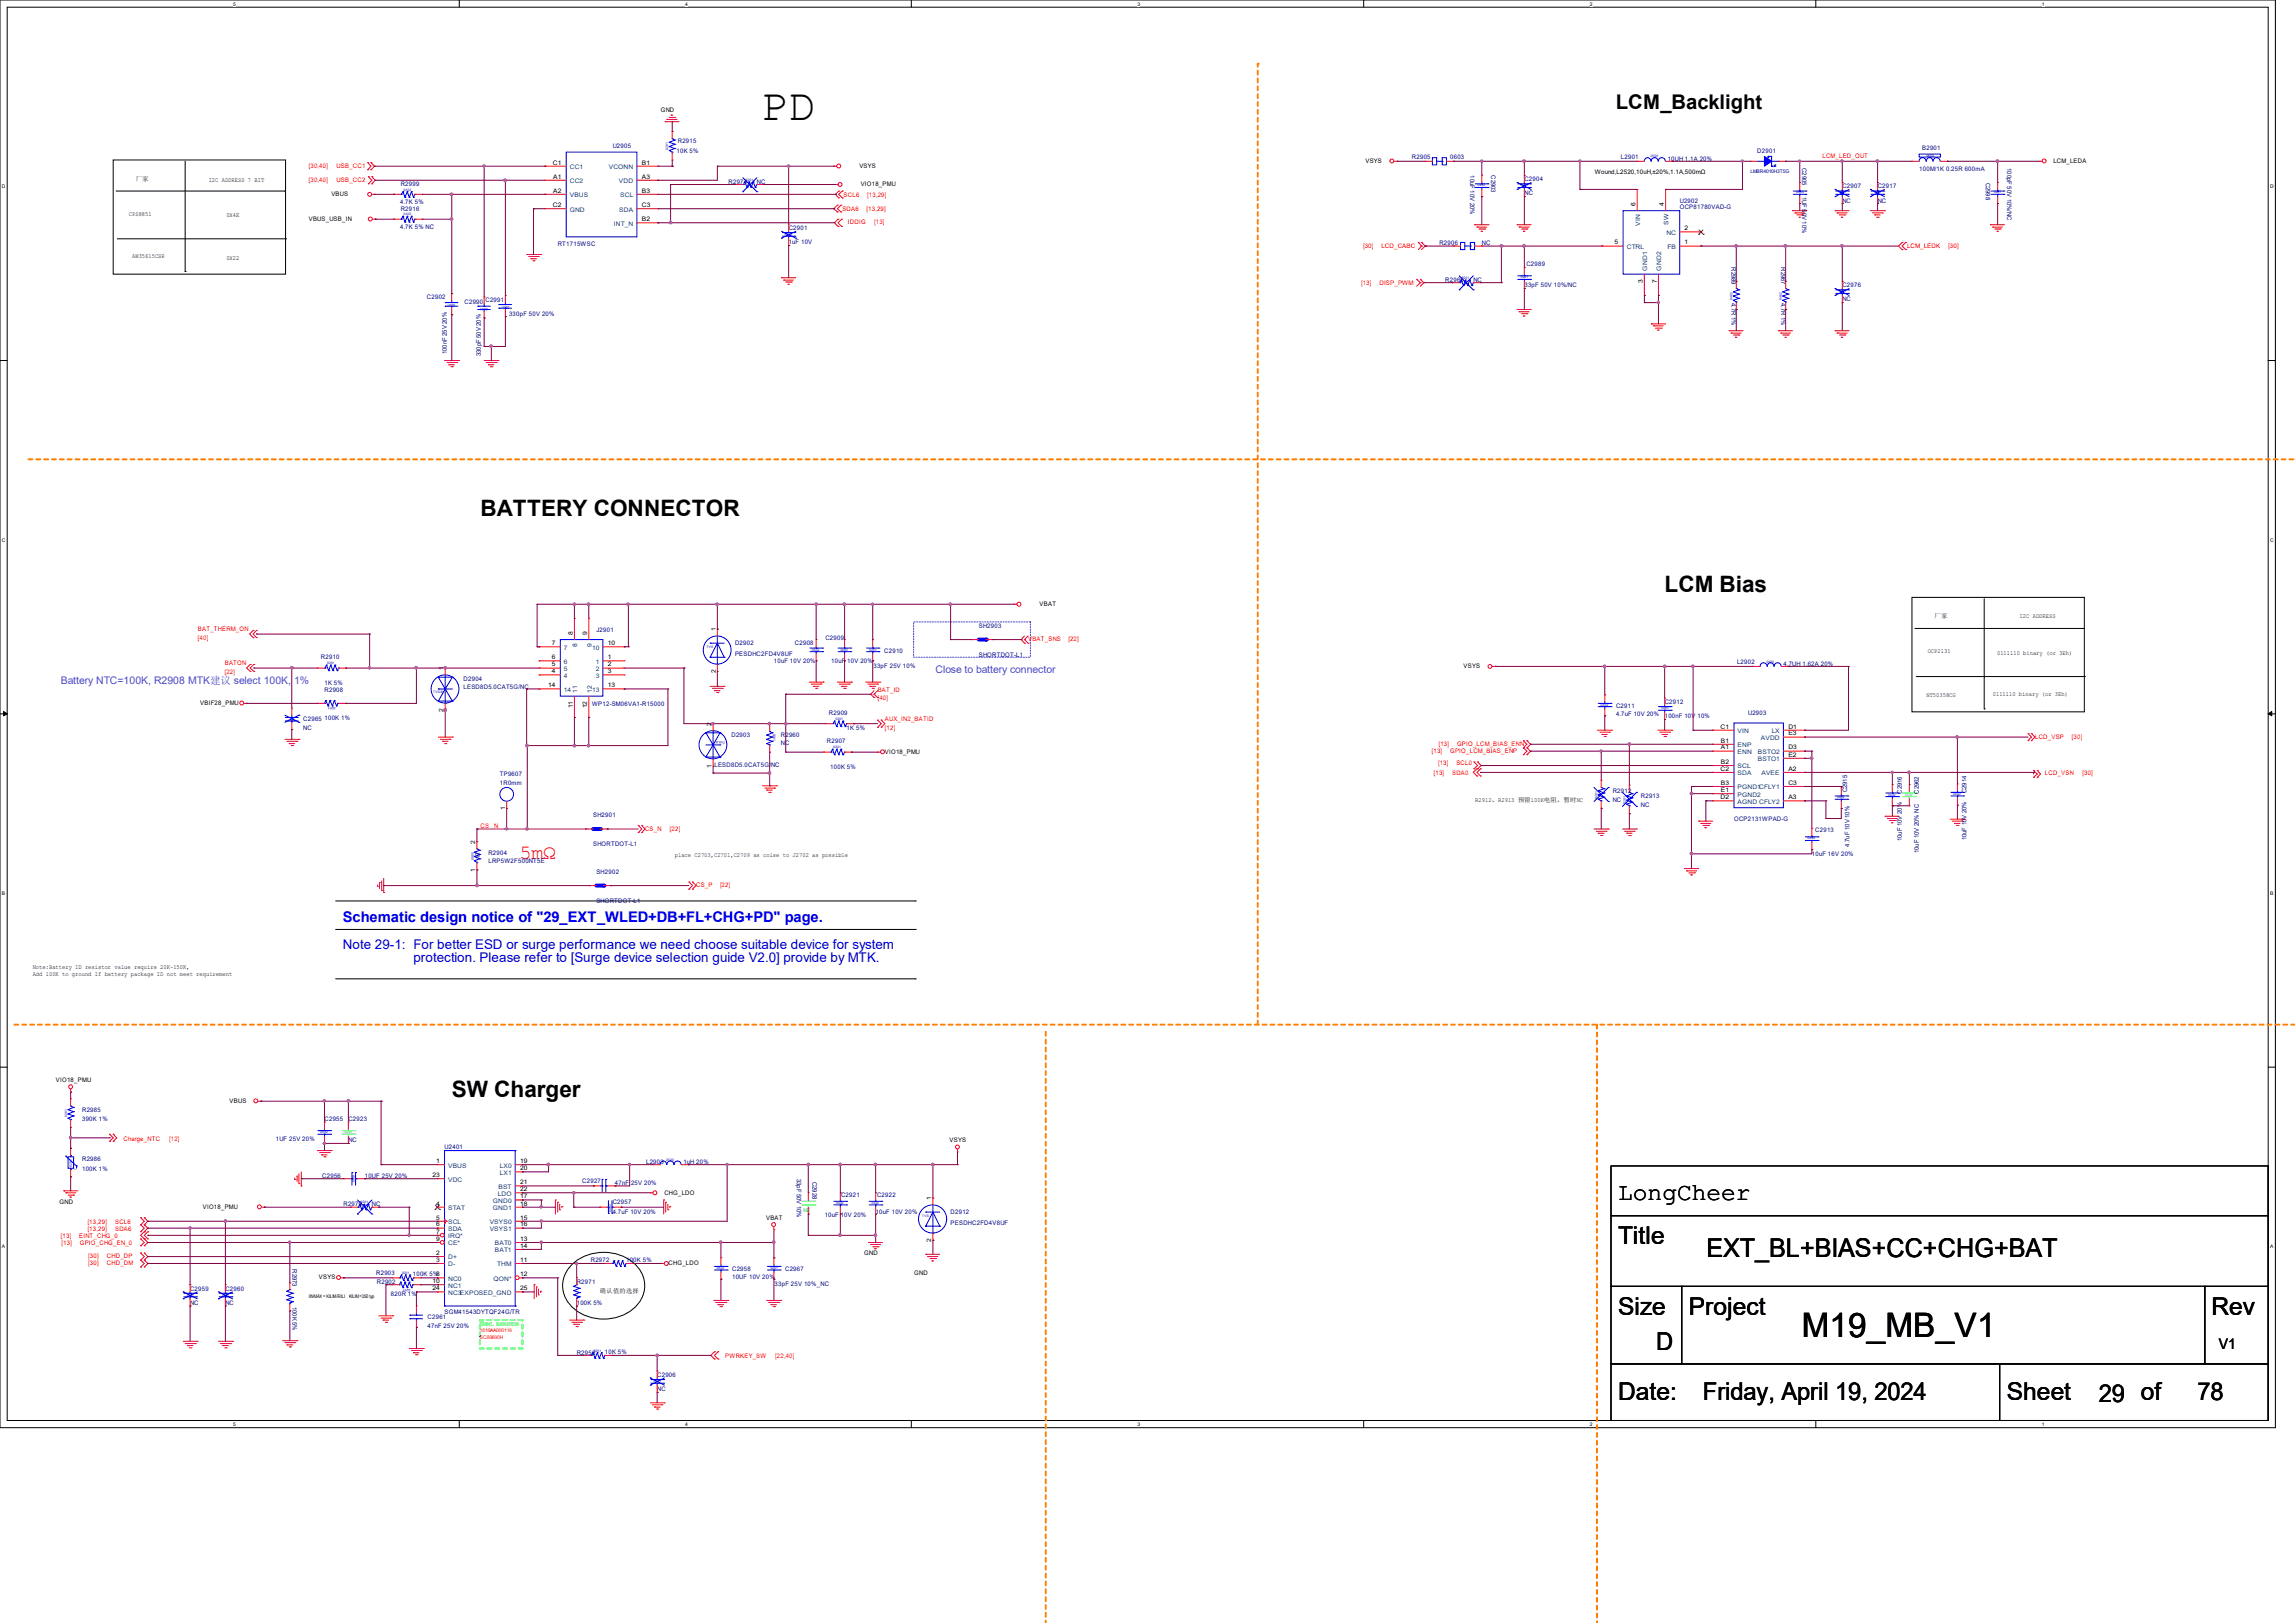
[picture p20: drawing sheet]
<svg xmlns="http://www.w3.org/2000/svg" width="297mm" height="210mm" viewBox="0 0 297 210" stroke-linecap="round" stroke-linejoin="round" font-family="sans-serif">
<defs><g id="words">
<text font-size="5.8" x="98.4" y="15.5">PD</text>
<text font-size="4.4" x="233.2" y="173.1">M19_MB_V1</text>
<text font-size="3.3" x="220.9" y="162.6">EXT_BL+BIAS+CC+CHG+BAT</text>
<g font-size="3.2">
<text x="209.4" y="155.2">LongCheer</text>
<text x="209.4" y="161">Title</text>
<text x="209.4" y="170.2">Size</text>
<text x="218.6" y="170.2">Project</text>
<text x="286.2" y="170.2">Rev</text>
<text x="214.3" y="174.8">D</text>
<text x="209.4" y="181.1">Date:</text>
<text x="220.4" y="181.1">Friday, April 19, 2024</text>
<text x="259.7" y="181.1">Sheet</text>
<text x="271.6" y="181.4">29 of</text>
<text x="284.4" y="181.1">78</text>
</g>
<g font-size="2.9">
<text x="62.2" y="66.7">BATTERY CONNECTOR</text>
<text x="215.4" y="76.6">LCM Bias</text>
<text x="58.5" y="142">SW Charger</text>
</g>
<text font-size="2.6" x="209.1" y="14.1">LCM_Backlight</text>
<text font-size="2.6" fill="#f00" x="67.2" y="111.2">5mΩ</text>
<text font-size="1.9" fill="#00f" x="44.4" y="119.3">Schematic design notice of &quot;29_EXT_WLED+DB+FL+CHG+PD&quot; page.</text>
<text font-size="1.9" x="287.2" y="174.5">V1</text>
<g font-size="1.7" fill="#00f">
<text x="44.4" y="122.8">Note 29-1: For better ESD or surge performance we need choose suitable device for system</text>
<text x="53.5" y="124.5">protection. Please refer to [Surge device selection guide V2.0] provide by MTK.</text>
</g>
<g font-size="1.4" fill="#8000ff">
<text x="7.9" y="88.5">Battery NTC=100K, R2908 MTK建议 select 100K, 1%</text>
<text x="121.1" y="87.1">Close to battery connector</text>
</g>
<text font-size=".9" fill="#0f0" x="62.1" y="171.6">Sec. source</text>
<g font-size=".8">
<text x="85.5" y="14.5">GND</text>
<text x="17.6" y="23.4">厂家</text>
<text x="27" y="23.5">I2C ADDRESS 7 BIT</text>
<text x="71.5" y="21.3">C1</text>
<text x="71.6" y="23.1">A1</text>
<text x="83.1" y="21.3">B1</text>
<text x="83.1" y="23.1">A3</text>
<text x="111.2" y="21.7">VSYS</text>
<text x="176.7" y="21.1">VSYS</text>
<text x="206.4" y="22.5">Wound,L2520,10uH,±20%,1.1A,500mΩ</text>
<text x="265.7" y="21.1">LCM_LEDA</text>
<text x="16.7" y="27.9">CPS8851</text>
<text x="29.3" y="28.1">0X4E</text>
<text x="40" y="28.6">VBUS_USB_IN</text>
<text x="42.9" y="25.4">VBUS</text>
<text x="71.5" y="26.8">C2</text>
<text x="71.6" y="24.9">A2</text>
<text x="83.1" y="24.9">B3</text>
<text x="83.1" y="26.8">C3</text>
<text x="83.1" y="28.6">B2</text>
<text x="111.4" y="24.1">VIO18_PMU</text>
<text x="211.7" y="26.6" transform="rotate(-90 211.7 26.6)">6</text>
<text x="215.3" y="26.6" transform="rotate(-90 215.3 26.6)">4</text>
<text x="218" y="29.8">2</text>
<text x="17.1" y="33.4">AW35615CSR</text>
<text x="29.3" y="33.6">0X22</text>
<text x="209" y="31.6">5</text>
<text x="218" y="31.6">1</text>
<text x="212.6" y="36.6" transform="rotate(-90 212.6 36.6)">3</text>
<text x="214.4" y="36.6" transform="rotate(-90 214.4 36.6)">7</text>
<text x="71.4" y="83.5">7</text>
<text x="74.1" y="82.1" transform="rotate(-90 74.1 82.1)">8</text>
<text x="76" y="82.1" transform="rotate(-90 76 82.1)">9</text>
<text x="78.7" y="83.5">10</text>
<text x="92.6" y="81.7" transform="rotate(-90 92.6 81.7)">1</text>
<text x="134.5" y="78.4">VBAT</text>
<text x="250.4" y="80">厂家</text>
<text x="261.4" y="80">I2C ADDRESS</text>
<text x="57.4" y="86.7" transform="rotate(-90 57.4 86.7)">1</text>
<text x="71" y="88.9">14</text>
<text x="71.4" y="87.1">4</text>
<text x="71.4" y="86.2">5</text>
<text x="71.4" y="85.3">6</text>
<text x="78.7" y="85.3">1</text>
<text x="78.7" y="86.2">2</text>
<text x="78.7" y="87.1">3</text>
<text x="78.7" y="88.9">13</text>
<text x="92.6" y="87.1" transform="rotate(-90 92.6 87.1)">2</text>
<text x="189.4" y="86.4">VSYS</text>
<text x="249.5" y="84.5">OCP2131</text>
<text x="258.5" y="84.7">0111110 binary (or 3Eh)</text>
<text x="25.9" y="91.2">VBIF28_PMU</text>
<text x="57.4" y="92.1" transform="rotate(-90 57.4 92.1)">2</text>
<text x="74.1" y="91.7" transform="rotate(-90 74.1 91.7)">11</text>
<text x="76" y="91.7" transform="rotate(-90 76 91.7)">12</text>
<text x="92.1" y="93.9" transform="rotate(-90 92.1 93.9)">2</text>
<text x="222.7" y="94.3">C1</text>
<text x="231.4" y="95.2">E3</text>
<text x="231.4" y="94.3">D1</text>
<text x="249.3" y="90.2">NT50358CG</text>
<text x="257.9" y="90">0111110 binary (or 3Eh)</text>
<text x="92.1" y="99.3" transform="rotate(-90 92.1 99.3)">1</text>
<text x="114.5" y="97.5">VIO18_PMU</text>
<text x="222.7" y="99.7">C2</text>
<text x="222.7" y="96.1">B1</text>
<text x="222.7" y="97">A1</text>
<text x="222.7" y="98.8">B2</text>
<text x="222.7" y="101.6">B3</text>
<text x="231.4" y="101.6">C3</text>
<text x="231.4" y="99.7">A2</text>
<text x="231.4" y="97.9">E2</text>
<text x="231.4" y="97">D3</text>
<text x="65.4" y="104.8" transform="rotate(-90 65.4 104.8)">1</text>
<text x="190.9" y="103.8">R2912、R2913 预留100K电阻，暂时NC</text>
<text x="222.7" y="103.4">D2</text>
<text x="222.7" y="102.5">E1</text>
<text x="231.4" y="103.4">A3</text>
<text x="61.5" y="112.8" transform="rotate(-90 61.5 112.8)">1</text>
<text x="61.5" y="109.2" transform="rotate(-90 61.5 109.2)">2</text>
<text x="87.3" y="110.9">place C2703,C2701,C2709 as colse to J2702 as possible</text>
<text x="4.2" y="125.4">Note:Battery ID resistor value require 20K~150K,</text>
<text x="4.2" y="126.2">Add 100K to ground If battery package ID not meet requirement</text>
<text x="7.2" y="139.9">VIO18_PMU</text>
<text x="29.7" y="142.7">VBUS</text>
<text x="122.9" y="147.8">VSYS</text>
<text x="7.7" y="155.8">GND</text>
<text x="56" y="152.3">23</text>
<text x="56.4" y="156">4</text>
<text x="56.4" y="150.5">1</text>
<text x="67.3" y="153.2">21</text>
<text x="67.3" y="154.1">22</text>
<text x="67.3" y="150.5">19</text>
<text x="67.3" y="151.4">20</text>
<text x="67.3" y="155.1">17</text>
<text x="67.3" y="156">18</text>
<text x="86" y="154.6">CHG_LDO</text>
<text x="120.5" y="155.3" transform="rotate(-90 120.5 155.3)">1</text>
<text x="26.2" y="156.4">VIO18_PMU</text>
<text x="56.4" y="160.6">9</text>
<text x="56.4" y="159.6">7</text>
<text x="56.4" y="157.8">5</text>
<text x="56.4" y="158.7">6</text>
<text x="67.3" y="160.6">13</text>
<text x="67.3" y="161.5">14</text>
<text x="67.3" y="157.8">15</text>
<text x="67.3" y="158.7">16</text>
<text x="99.1" y="157.9">VBAT</text>
<text x="120.5" y="160.7" transform="rotate(-90 120.5 160.7)">2</text>
<text x="41.3" y="165.6">VSYS</text>
<text x="56" y="166">10</text>
<text x="56" y="167">24</text>
<text x="56.4" y="163.3">3</text>
<text x="56.4" y="162.4">2</text>
<text x="67.3" y="165.1">12</text>
<text x="67.3" y="163.3">11</text>
<text x="67.3" y="167">25</text>
<text x="77.6" y="167.3">确认值的选择</text>
<text x="86.5" y="163.7">CHG_LDO</text>
<text x="111.9" y="162.4">GND</text>
<text x="118.3" y="164.9">GND</text>
</g>
<g font-size=".8" fill="#f00">
<text x="40" y="23.5">[30,40]</text>
<text x="40" y="21.7">[30,40]</text>
<text x="43.6" y="23.5">USB_CC2</text>
<text x="43.6" y="21.7">USB_CC1</text>
<text x="235.9" y="20.5">LCM_LED_OUT</text>
<text x="109" y="27.3">SDA6</text>
<text x="109.2" y="25.5">SCL6</text>
<text x="109.7" y="29">IDDIG</text>
<text x="112.1" y="27.3">[13,29]</text>
<text x="112.2" y="25.5">[13,29]</text>
<text x="113.1" y="29">[13]</text>
<text x="176.4" y="32.1">[30]</text>
<text x="178.8" y="32.1">LCD_CABC</text>
<text x="246.8" y="32.1">LCM_LEDK</text>
<text x="252.1" y="32.1">[30]</text>
<text x="176.1" y="36.9">[13]</text>
<text x="178.5" y="36.9">DISP_PWM</text>
<text x="25.6" y="81.7">BAT_THERM_ON</text>
<text x="25.6" y="82.8">[40]</text>
<text x="133.1" y="83">VBAT_SNS</text>
<text x="138.3" y="83">[22]</text>
<text x="29.1" y="86.1">BATON</text>
<text x="29.1" y="87.2">[22]</text>
<text x="113.6" y="89.5">BAT_ID</text>
<text x="113.6" y="90.6">[40]</text>
<text x="114.5" y="93.3">AUX_IN2_BATID</text>
<text x="114.5" y="94.4">[12]</text>
<text x="263.4" y="95.6">LCD_VSP</text>
<text x="268.1" y="95.6">[30]</text>
<text x="185.3" y="97.4">[13]</text>
<text x="185.6" y="100.2">[13]</text>
<text x="186.1" y="99">[13]</text>
<text x="186.2" y="96.5">[13]</text>
<text x="187.7" y="97.4">GPIO_LCM_BIAS_ENP</text>
<text x="187.9" y="100.2">SDA0</text>
<text x="188.5" y="99">SCL0</text>
<text x="188.6" y="96.5">GPIO_LCM_BIAS_ENN</text>
<text x="264.6" y="100.2">LCD_VSN</text>
<text x="269.5" y="100.2">[30]</text>
<text x="62.2" y="107.1">CS</text>
<text x="64" y="107.1">N</text>
<text x="83.5" y="107.5">CS_N</text>
<text x="86.7" y="107.5">[22]</text>
<text x="90.1" y="114.8">CS_P</text>
<text x="93.2" y="114.8">[22]</text>
<text x="16" y="147.6">Charge_NTC</text>
<text x="21.9" y="147.6">[12]</text>
<text x="7.9" y="160.2">[13]</text>
<text x="8" y="161.1">[13]</text>
<text x="10.2" y="160.2">EINT_CHG_0</text>
<text x="10.3" y="161.1">GPIO_CHG_EN_0</text>
<text x="11.3" y="159.3">[13,29]</text>
<text x="11.3" y="158.3">[13,29]</text>
<text x="14.9" y="159.3">SDA6</text>
<text x="14.9" y="158.3">SCL6</text>
<text x="11.4" y="163.7">[30]</text>
<text x="11.4" y="162.8">[30]</text>
<text x="13.8" y="163.7">CHD_DM</text>
<text x="13.8" y="162.8">CHD_DP</text>
<text x="93.9" y="175.7">PWRKEY_SW</text>
<text x="100.3" y="175.7">[22,40]</text>
</g>
<g font-size=".8" fill="#004080">
<text x="73.7" y="23.7">CC2</text>
<text x="73.7" y="21.9">CC1</text>
<text x="78.8" y="21.9">VCONN</text>
<text x="80.1" y="23.7">VDD</text>
<text x="73.7" y="25.5">VBUS</text>
<text x="73.7" y="27.4">GND</text>
<text x="79.5" y="29.2">INT_N</text>
<text x="80.1" y="27.4">SDA</text>
<text x="80.3" y="25.5">SCL</text>
<text x="212.3" y="29.2" transform="rotate(-90 212.3 29.2)">VIN</text>
<text x="215.9" y="29.1" transform="rotate(-90 215.9 29.1)">SW</text>
<text x="210.5" y="32.2">CTRL</text>
<text x="213.2" y="35" transform="rotate(-90 213.2 35)">GND1</text>
<text x="215" y="35" transform="rotate(-90 215 35)">GND2</text>
<text x="215.7" y="30.4">NC</text>
<text x="215.8" y="32.2">FB</text>
<text x="74.7" y="83.7" transform="rotate(-90 74.7 83.7)">8</text>
<text x="76.6" y="83.7" transform="rotate(-90 76.6 83.7)">9</text>
<text x="73" y="87.7">4</text>
<text x="73" y="86.8">5</text>
<text x="73" y="85.9">6</text>
<text x="73" y="84.1">7</text>
<text x="73" y="89.5">14</text>
<text x="74.7" y="89.6" transform="rotate(-90 74.7 89.6)">11</text>
<text x="76.6" y="89.6" transform="rotate(-90 76.6 89.6)">12</text>
<text x="76.6" y="84.1">10</text>
<text x="76.6" y="89.5">13</text>
<text x="77.1" y="85.9">1</text>
<text x="77.1" y="86.8">2</text>
<text x="77.1" y="87.7">3</text>
<text x="224.9" y="94.9">VIN</text>
<text x="227.9" y="95.8">AVDD</text>
<text x="229.3" y="94.9">LX</text>
<text x="224.9" y="96.7">ENP</text>
<text x="224.9" y="97.6">ENN</text>
<text x="224.9" y="99.4">SCL</text>
<text x="224.9" y="100.3">SDA</text>
<text x="227.5" y="98.5">BSTO1</text>
<text x="227.5" y="97.6">BSTO2</text>
<text x="228" y="100.3">AVEE</text>
<text x="224.9" y="102.1">PGND1CFLY1</text>
<text x="224.9" y="103.1">PGND2</text>
<text x="224.9" y="104">AGND CFLY2</text>
<text x="62.1" y="111.2" transform="rotate(-90 62.1 111.2)">12</text>
<text x="58" y="152.9">VDC</text>
<text x="58" y="151.1">VBUS</text>
<text x="63.8" y="155.7">GND0</text>
<text x="64.4" y="154.7">LDO</text>
<text x="64.5" y="153.8">BST</text>
<text x="64.7" y="151.1">LX0</text>
<text x="64.7" y="152">LX1</text>
<text x="58" y="161.2">CE*</text>
<text x="58" y="160.2">IRQ*</text>
<text x="58" y="158.4">SCL</text>
<text x="58" y="159.3">SDA</text>
<text x="58" y="156.6">STAT</text>
<text x="63.4" y="158.4">VSYS0</text>
<text x="63.4" y="159.3">VSYS1</text>
<text x="63.8" y="156.6">GND1</text>
<text x="64.1" y="161.2">BAT0</text>
<text x="58" y="163.9">D-</text>
<text x="58" y="163">D+</text>
<text x="58" y="165.7">NC0</text>
<text x="58" y="166.6">NC1</text>
<text x="58" y="167.5">NC3EXPOSED_GND</text>
<text x="63.9" y="165.7">QON*</text>
<text x="64.1" y="162">BAT1</text>
<text x="64.3" y="163.9">THM</text>
</g>
<g font-size=".8" fill="#000080">
<text x="79.3" y="19.2">U2905</text>
<text x="87.5" y="19.8">10K 5%</text>
<text x="87.7" y="18.5">R2915</text>
<text x="94.3" y="23.7">R2974</text>
<text x="98" y="23.7">NC</text>
<text x="182.7" y="20.5">R2905</text>
<text x="187.7" y="20.5">0603</text>
<text x="190.3" y="22.7" transform="rotate(90 190.3 22.7)">10uF 10V 20%</text>
<text x="193" y="22.7" transform="rotate(90 193 22.7)">C2903</text>
<text x="197.3" y="23.5">C2904</text>
<text x="209.8" y="20.5">L2901</text>
<text x="215.8" y="20.8">10UH 1.1A 20%</text>
<text x="227.4" y="19.8">D2901</text>
<text x="233.2" y="21.8" transform="rotate(90 233.2 21.8)">C2905</text>
<text x="248.4" y="22.2">100M/1K 0.25R 600mA</text>
<text x="248.8" y="19.4">B2901</text>
<text x="257" y="23.6" transform="rotate(90 257 23.6)">C2998</text>
<text x="259.7" y="21.8" transform="rotate(90 259.7 21.8)">100pF 50V 10%/NC</text>
<text x="51.8" y="29.7">4.7K 5% NC</text>
<text x="51.8" y="26.5">4.7K 5%</text>
<text x="51.9" y="27.3">R2916</text>
<text x="51.9" y="24.1">R2999</text>
<text x="102.1" y="29.8">C2901</text>
<text x="197.3" y="25.3">NC</text>
<text x="217.4" y="26.2">U2902</text>
<text x="217.4" y="27.1">OCP81780VAD-G</text>
<text x="233.2" y="25.4" transform="rotate(90 233.2 25.4)">1UF 50V 10%</text>
<text x="238.4" y="24.3">C2907</text>
<text x="238.4" y="26.2">NC</text>
<text x="243" y="24.4">C2917</text>
<text x="243" y="26.2">NC</text>
<text x="72.2" y="31.8">RT1715WSC</text>
<text x="102.1" y="31.6">1uF 10V</text>
<text x="186.3" y="31.7">R2906</text>
<text x="191.8" y="31.7">NC</text>
<text x="197.5" y="34.4">C2989</text>
<text x="224.1" y="34.6" transform="rotate(90 224.1 34.6)">R2989</text>
<text x="230.5" y="34.6" transform="rotate(90 230.5 34.6)">R2967</text>
<text x="55.2" y="38.7">C2902</text>
<text x="60.1" y="39.3">C2990</text>
<text x="62.8" y="39.1">C2991</text>
<text x="65.9" y="40.9">330pF 50V 20%</text>
<text x="187" y="36.4">R2965</text>
<text x="190.7" y="36.4">NC</text>
<text x="197.3" y="37.2">33pF 50V 10%/NC</text>
<text x="224.1" y="39.2" transform="rotate(90 224.1 39.2)">4.7R 1%</text>
<text x="230.5" y="39.2" transform="rotate(90 230.5 39.2)">4.7R 1%</text>
<text x="238.4" y="37.2">C2976</text>
<text x="238.4" y="39">NC</text>
<text x="57.8" y="45.8" transform="rotate(-90 57.8 45.8)">100nF 25V 20%</text>
<text x="62.2" y="46.1" transform="rotate(-90 62.2 46.1)">330pF 50V 20%</text>
<text x="77.2" y="81.8">J2901</text>
<text x="95.1" y="83.5">D2902</text>
<text x="102.9" y="83.5">C2908</text>
<text x="106.8" y="82.8">C2909</text>
<text x="126.7" y="81.2">SH2903</text>
<text x="41.5" y="85.3">R2910</text>
<text x="42" y="88.6">1K 5%</text>
<text x="42" y="89.5">R2908</text>
<text x="60" y="88.1">D2904</text>
<text x="60" y="89.2">LESD8D5.0CAT5G/NC</text>
<text x="95.1" y="84.9">PESDHC2FD4V8UF</text>
<text x="100.2" y="85.8">10uF 10V 20%</text>
<text x="107.6" y="85.8">10uF 10V 20%</text>
<text x="113" y="86.4">33pF 25V 10%</text>
<text x="114.4" y="84.5">C2910</text>
<text x="126.7" y="85">SHORTDOT-L1</text>
<text x="224.8" y="85.9">L2902</text>
<text x="230.8" y="86.2">4.7UH 1.62A 20%</text>
<text x="39.2" y="93.3">C2965</text>
<text x="39.2" y="94.4">NC</text>
<text x="42" y="93.2">100K 1%</text>
<text x="76.6" y="91.3">WP12-SM06VA1-R15000</text>
<text x="94.7" y="95.3">D2903</text>
<text x="101.1" y="95.3">R2960</text>
<text x="107.3" y="92.5">R2909</text>
<text x="109.6" y="94.5">1K 5%</text>
<text x="209.1" y="91.6">C2911</text>
<text x="209.1" y="92.7">4.7uF 10V 20%</text>
<text x="215.4" y="91.1">C2912</text>
<text x="215.4" y="93">100nF 10V 10%</text>
<text x="226.2" y="92.5">U2903</text>
<text x="64.7" y="100.5">TP9607</text>
<text x="64.7" y="101.6">1R0mm</text>
<text x="92.5" y="99.3">LESD8D5.0CAT5G/NC</text>
<text x="101.1" y="96.4">NC</text>
<text x="107" y="96.1">R2907</text>
<text x="107.4" y="99.5">100K 5%</text>
<text x="76.8" y="105.7">SH2901</text>
<text x="208.7" y="102.7">R2912</text>
<text x="208.7" y="103.8">NC</text>
<text x="212.4" y="103.3">R2913</text>
<text x="212.4" y="104.5">NC</text>
<text x="224.4" y="106.2">OCP2131WPAD-G</text>
<text x="234.9" y="107.6">C2913</text>
<text x="239" y="102.5" transform="rotate(-90 239 102.5)">C2915</text>
<text x="246.1" y="102.7" transform="rotate(-90 246.1 102.7)">C2916</text>
<text x="248.3" y="102.7" transform="rotate(-90 248.3 102.7)">C2962</text>
<text x="254.5" y="102.6" transform="rotate(-90 254.5 102.6)">C2914</text>
<text x="63.2" y="110.6">R2904</text>
<text x="63.2" y="111.7">LRP5W2F500NT5E</text>
<text x="76.8" y="109.5">SHORTDOT-L1</text>
<text x="77.2" y="113.1">SH2902</text>
<text x="234.5" y="110.8">10uF 16V 20%</text>
<text x="239.3" y="109.6" transform="rotate(-90 239.3 109.6)">4.7uF 10V 10%</text>
<text x="246.1" y="108.8" transform="rotate(-90 246.1 108.8)">10uF 10V 20%</text>
<text x="248.3" y="110.4" transform="rotate(-90 248.3 110.4)">10uF 10V 20% NC</text>
<text x="254.5" y="108.8" transform="rotate(-90 254.5 108.8)">10uF 10V 20%</text>
<text x="77.2" y="116.8">SHORTDOT-L1</text>
<text x="10.6" y="143.9">R2985</text>
<text x="10.6" y="145.1">390K 1%</text>
<text x="35.7" y="147.6">1UF 25V 20%</text>
<text x="42" y="145.1">C2955</text>
<text x="45.1" y="145.1">C2923</text>
<text x="45.1" y="147.8">NC</text>
<text x="57.5" y="148.7">U2401</text>
<text x="10.6" y="150.3">R2986</text>
<text x="10.6" y="151.5">100K 1%</text>
<text x="41.7" y="152.4">C2956</text>
<text x="47.2" y="152.4">10UF 25V 20%</text>
<text x="75.4" y="153.1">C2927</text>
<text x="79.3" y="155.8">C2957</text>
<text x="79.6" y="153.3">47nF 25V 20%</text>
<text x="83.6" y="150.7">L2903</text>
<text x="88.4" y="150.7">1uH 20%</text>
<text x="103.1" y="152.5" transform="rotate(90 103.1 152.5)">33pF 50V 10%</text>
<text x="105.2" y="152.9" transform="rotate(90 105.2 152.9)">C2928</text>
<text x="108.8" y="154.9">C2921</text>
<text x="113.5" y="154.8">C2922</text>
<text x="44.5" y="156">R2970</text>
<text x="48.1" y="156">NC</text>
<text x="79.3" y="157.1">4.7uF 10V 20%</text>
<text x="106.7" y="157.5">10uF 10V 20%</text>
<text x="113.3" y="157.1">10uF 10V 20%</text>
<text x="123" y="157.1">D2912</text>
<text x="123" y="158.5">PESDHC2FD4V8UF</text>
<text x="24.6" y="167">C2959</text>
<text x="29.2" y="167">C2960</text>
<text x="37.8" y="164.3" transform="rotate(90 37.8 164.3)">R2973</text>
<text x="48.7" y="164.9">R2903</text>
<text x="48.8" y="166.2">R2902</text>
<text x="50.6" y="167.8">820R 1%</text>
<text x="53.4" y="165.1">100K 5%8</text>
<text x="74.6" y="166.1">R2971</text>
<text x="76.5" y="163.4">R2972</text>
<text x="81" y="163.4">100K 5%</text>
<text x="94.7" y="164.5">C2958</text>
<text x="94.7" y="165.6">10UF 10V 20%</text>
<text x="100.3" y="166.4">33pF 25V 10%_NC</text>
<text x="101.6" y="164.5">C2967</text>
<text x="24.6" y="168.8">NC</text>
<text x="29.2" y="168.8">NC</text>
<text x="37.8" y="169.1" transform="rotate(90 37.8 169.1)">100K 5%</text>
<text x="55.3" y="170.7">C2961</text>
<text x="55.3" y="171.8">47nF 25V 20%</text>
<text x="57.5" y="170">SGM41543DYTQF24G/TR</text>
<text x="74.6" y="168.8">100K 5%</text>
<text x="74.6" y="175.3">R2956</text>
<text x="78.3" y="175.3">10K 5%</text>
<text x="85.1" y="178.2">C2906</text>
<text x="85.1" y="180">NC</text>
</g>
<g font-size=".6">
<text x="30.2" y=".7">5</text>
<text x="88.7" y=".7">4</text>
<text x="147.2" y=".7">3</text>
<text x="205.7" y=".7">2</text>
<text x="264.2" y=".7">1</text>
<text x=".3" y="24.4">D</text>
<text x="293.8" y="24.4">D</text>
<text x=".3" y="70.1">C</text>
<text x="293.8" y="70.1">C</text>
<text x=".3" y="115.8">B</text>
<text x="293.8" y="115.8">B</text>
<text x=".3" y="161.5">A</text>
<text x="293.8" y="161.5">A</text>
<text x="40" y="168">IINMAX = KILIM/RILI</text>
<text x="45.2" y="168">KILIM=350 typ</text>
<text x="30.2" y="184.5">5</text>
<text x="88.7" y="184.5">4</text>
<text x="147.2" y="184.5">3</text>
<text x="205.7" y="184.5">2</text>
<text x="264.2" y="184.5">1</text>
</g>
<text font-size=".6" fill="#000080" x="226.5" y="22.4">LMBR4010H3T5G</text>
<text font-size=".6" fill="#0f0" x="104" y="156.8">NC</text>
<g font-size=".6" fill="#f00">
<text x="62.1" y="173.2">SC89890H</text>
<text x="62.1" y="172.3">1616AA000119</text>
</g>
<g font-size=".4" fill="#00f">
<text x="86.5" y="19.4" transform="rotate(-90 86.5 19.4)">0201</text>
<text x="96.5" y="23.4">0201</text>
<text x="213.6" y="20.4">2520</text>
<text x="249.3" y="20.4">0603</text>
<text x="52.2" y="27.9">0402</text>
<text x="52.2" y="24.7">0402</text>
<text x="191.2" y="24.1">0402</text>
<text x="196.8" y="24.1">0201</text>
<text x="232.5" y="25">0603</text>
<text x="238" y="25">0201</text>
<text x="242.5" y="25">0201</text>
<text x="258.1" y="25">0201</text>
<text x="101.5" y="30.4">0402</text>
<text x="58.9" y="39.3" transform="rotate(-180 58.9 39.3)">0201</text>
<text x="63.1" y="39.8" transform="rotate(-180 63.1 39.8)">0201</text>
<text x="65.9" y="39.6" transform="rotate(-180 65.9 39.6)">0201</text>
<text x="189.2" y="36.1">0201</text>
<text x="196.8" y="36">0201</text>
<text x="224.2" y="38.8" transform="rotate(-90 224.2 38.8)">0402</text>
<text x="230.6" y="38.8" transform="rotate(-90 230.6 38.8)">0402</text>
<text x="238" y="37.8">0201</text>
<text x="91.4" y="83.9">TVS</text>
<text x="42.3" y="85.9">0201</text>
<text x="56" y="89.7">TVS-B</text>
<text x="105.1" y="84.2">0402</text>
<text x="108.8" y="84.2">0402</text>
<text x="112.5" y="84.2">0201</text>
<text x="228.6" y="85.8">2520</text>
<text x="38.2" y="93" transform="rotate(-180 38.2 93)">0201</text>
<text x="43.4" y="91.5" transform="rotate(-180 43.4 91.5)">0201</text>
<text x="93.9" y="95.9" transform="rotate(-180 93.9 95.9)">TVS-B</text>
<text x="100.1" y="94.9" transform="rotate(90 100.1 94.9)">0201</text>
<text x="108.1" y="93.2">0201</text>
<text x="207.1" y="91.3">0402</text>
<text x="215" y="91.8">0201</text>
<text x="107.8" y="96.8">0201</text>
<text x="206.7" y="103.3" transform="rotate(-90 206.7 103.3)">0201</text>
<text x="210.4" y="104" transform="rotate(-90 210.4 104)">0201</text>
<text x="237.7" y="103.3">0402</text>
<text x="244.3" y="103">0402</text>
<text x="252.8" y="102.9">0402</text>
<text x="61.3" y="111.3" transform="rotate(-90 61.3 111.3)">0805</text>
<text x="233.9" y="108.6">0402</text>
<text x="8.7" y="144.6" transform="rotate(-90 8.7 144.6)">0201</text>
<text x="41.4" y="146.6">0402</text>
<text x="9.3" y="151" transform="rotate(-90 9.3 151)">0201</text>
<text x="45.9" y="153" transform="rotate(-90 45.9 153)">0603</text>
<text x="46.7" y="155.7">0201</text>
<text x="86.2" y="150.2">2520</text>
<text x="108.2" y="155.8">0402</text>
<text x="112.8" y="155.8">0402</text>
<text x="79.1" y="156.9" transform="rotate(-90 79.1 156.9)">0402</text>
<text x="119.3" y="157.5">TVS</text>
<text x="24.2" y="167.7">0201</text>
<text x="28.7" y="167.7">0201</text>
<text x="52" y="164.8">0201</text>
<text x="53.1" y="166.8" transform="rotate(-180 53.1 166.8)">0201</text>
<text x="92.8" y="164.2">0402</text>
<text x="99.7" y="164.2">0201</text>
<text x="76.8" y="174.9">0201</text>
<text x="84.6" y="178.9">0201</text>
</g>
<g font-size=".4" fill="#00ff80">
<text x="246.5" y="103">0402</text>
<text x="44.6" y="146.6">0201</text>
</g>
<text font-size=".3" fill="#00f" x="9.9" y="151.3" transform="rotate(-90 9.9 151.3)">T</text>
</g></defs>
<path d="M0 0h294.5v184.7h-294.5zM.9 .9h292.6v182.9h-292.6z" fill="none" stroke="#000" stroke-width=".13"/>
<g fill="#fff">
<path d="M30.2 .1h.3v.7h-.3z"/>
<path d="M30.2 183.9h.3v.8h-.3z"/>
</g>
<path d="M59.4 0v.9M59.4 183.8v.9" fill="none" stroke="#000" stroke-width=".13"/>
<g fill="#fff">
<path d="M88.7 .1h.3v.7h-.3z"/>
<path d="M88.7 183.9h.3v.8h-.3z"/>
</g>
<path d="M117.9 0v.9M117.9 183.8v.9" fill="none" stroke="#000" stroke-width=".13"/>
<g fill="#fff">
<path d="M147.2 .1h.3v.7h-.3z"/>
<path d="M147.2 183.9h.3v.8h-.3z"/>
</g>
<path d="M176.5 0v.9M176.5 183.8v.9" fill="none" stroke="#000" stroke-width=".13"/>
<g fill="#fff">
<path d="M205.7 .1h.4v.7h-.4z"/>
<path d="M205.7 183.9h.4v.8h-.4z"/>
</g>
<path d="M235 0v.9M235 183.8v.9" fill="none" stroke="#000" stroke-width=".13"/>
<g fill="#fff">
<path d="M264.2 .1h.4v.7h-.4z"/>
<path d="M264.2 183.9h.4v.8h-.4z"/>
<path d="M.3 23.8h.4v.7h-.4z"/>
<path d="M293.8 23.8h.5v.7h-.5z"/>
<path d="M.3 69.5h.4v.7h-.4z"/>
<path d="M293.8 69.5h.5v.7h-.5z"/>
</g>
<path d="M0 46.7h.9M293.5 46.7h1" fill="none" stroke="#000" stroke-width=".13"/>
<g fill="#fff">
<path d="M.3 115.2h.4v.8h-.4z"/>
<path d="M293.8 115.2h.4v.8h-.4z"/>
</g>
<path d="M0 92.4h.9M293.5 92.4h1" fill="none" stroke="#000" stroke-width=".13"/>
<path d="M.5 92.1l.4 .3-.4 .2zM293.5 92.4l.5-.3v.5z" fill="#000" stroke="#000" stroke-width=".13"/>
<g fill="#fff">
<path d="M.3 161h.3v.7h-.3z"/>
<path d="M293.8 161h.4v.7h-.4z"/>
</g>
<g fill="none" stroke="#000" stroke-width=".13">
<path d="M14.6 20.7h22.4v14.8h-22.4zM15 24.7h21.8M15.2 30.9h21.8M24 35.1h.1M24 20.9v14.2M36.8 24.7h.1M37 30.9h.1M247.4 77.3h22.3v14.8h-22.3zM256.8 77.5v14.2M247.8 81.3h21.8M248 87.5h21.7M256.8 91.7h.1"/>
<path d="M269.6 81.3h.1M269.7 87.5h.1M43.4 116.6h75M118.4 116.6h.1M0 138.1h.9M43.4 120.3h75M43.4 126.7h75M118.4 120.3h.1M118.4 126.7h.1M293.5 138.1h1M208.5 157.3h85v9.2h-85zM208.5 150.9h85v6.4h-85z"/>
<path d="M74.1 163.6a6.1 6.1 0 0 1 8.6 .6 3.8 3.8 0 0 1-1.2 5.5 6.1 6.1 0 0 1-8-1.2 3.7 3.7 0 0 1 .6-4.9zM208.5 166.5h9.1v10h-9.1zM208.5 176.5h50.3v7.3h-50.3zM217.6 166.5h67.7v10h-67.7zM258.8 176.5h34.7v7.3h-34.7zM285.3 166.5h8.2v10h-8.2z"/>
</g>
<path d="M118.2 80.5h15.1v4.5h-15.1z" fill="none" stroke="#8000ff" stroke-width=".13" stroke-dasharray=".2 .2"/>
<path d="M62.1 170.8h5.5v3.7h-5.5z" fill="none" stroke="#0f0" stroke-width=".25" stroke-dasharray=".5 .5"/>
<path d="M162.8 8.3h.1M3.7 59.4h293.4M1.9 132.6h295.2M135.3 133.5v76.6M162.8 132.6v-124.3M206.7 132.6v77.5" fill="none" stroke="#ff8000" stroke-width=".25" stroke-dasharray=".5 .5"/>
<g fill="none" stroke="#f00" stroke-width=".13">
<path d="M86.1 15.7h.1M86.1 15.7h1.8M86.3 15.5h.1M86.3 15.5h1.3M86.6 15.2h.7M86.9 14.9h.1M86.9 14.9h.2M87.3 15.2h.1M47.6 21h.1M47.6 22h.1M47.6 21l.4 .5-.4 .5M47.7 22.9h.1"/>
<path d="M47.7 23.8h.1M47.7 22.9l.4 .4-.4 .5M48 22h.1M48 21h.1M48 21l.5 .5-.5 .5M48.1 23.8h.1M48.1 22.9h.1M48.1 25.1h.4M48.1 22.9l.5 .4-.5 .5M48.2 28.4h.4M48.5 25.1h.1M48.6 28.4h.1"/>
<path d="M68.2 32.9h1.8M68.4 33.2h1.3M68.7 33.5h.1M68.7 33.5h.7M69 33.7h.1M69.1 33.7h.1M69.7 33.2h.1M70 32.9h.1M101.1 35.9h.1M101.1 35.9h1.9M101.4 36.2h.1M101.4 36.2h1.3"/>
<path d="M101.7 36.5h.7M102 36.8h.1M102 36.8h.2M102.4 36.5h.1M107.9 21.5h.1M107.9 21.5h.4M108.1 23.9h.1M108.1 23.9h.4M108.4 26.5h.1M108.4 27.4h.1M108.4 26.5l-.5 .5 .5 .4M108.5 28.4h.1"/>
<path d="M108.5 29.3h.1M108.5 28.4l-.5 .4 .5 .5M108.5 24.7h.1M108.5 25.6h.1M108.5 24.7l-.4 .4 .4 .5M108.8 27.4h.1M108.8 26.5h.1M108.8 26.5l-.4 .5 .4 .4M108.9 29.3h.1M108.9 28.4h.1M108.9 28.4l-.4 .4 .4 .5M109 25.6h.1"/>
<path d="M109 24.7h.1M109 24.7l-.5 .4 .5 .5M180.4 20.9h.4M180.8 20.9h.1M183.3 36.2h.1M183.3 36.2l.5 .4M183.6 31.4h.1M183.6 31.4l.4 .4M183.8 36.6h.1M183.8 36.2h.1M183.8 36.6l-.5 .4M183.8 36.2l.5 .4"/>
<path d="M184 31.8h.1M184 31.4h.1M184 31.8l-.4 .5M184 31.4l.4 .4M184.3 36.6h.1M184.3 36.6l-.5 .4M184.4 31.8h.1M184.4 31.8l-.4 .5M187.9 36.6h.1M187.9 36.6h.9M190.7 36.6h.9M190.8 29.1h.1"/>
<path d="M190.8 29.1h1.9M191.1 29.4h.1M191.1 29.4h1.3M191.4 29.6h.8M191.6 36.6h.1M191.7 29.9h.1M191.7 29.9h.2M192.2 29.6h.1M196.3 29.1h.1M196.3 29.1h1.9M196.6 29.4h.1M196.6 29.4h1.3"/>
<path d="M196.9 29.6h.7M197.1 29.9h.1M197.1 29.9h.3M197.3 34.6h.1M197.3 37.3h.1M197.3 34.6v.9M197.3 36.4v.9M197.6 29.6h.1M224.7 36.4h.1M224.7 36.4v.9M224.7 39.2v.8M226.5 20.9h.1"/>
<path d="M226.5 20.9h.9M230.2 20.9h.9M231.1 20.9h.1M231.1 36.4h.1M231.1 36.4v.9M231.1 39.2v.8M232 27.3h.1M232 27.3h1.8M232.3 27.6h.1M232.3 27.6h1.3M232.5 27.8h.8M232.8 28.1h.1"/>
<path d="M232.8 28.1h.2M233.3 27.8h.1M237.5 27.3h.1M237.5 27.3h1.8M237.7 27.6h.1M237.7 27.6h1.4M238 27.8h.8M238.3 28.1h.1M238.3 28.1h.2M238.8 27.8h.1M242.1 27.3h1.8M242.3 27.6h1.3"/>
<path d="M242.6 27.8h.1M242.6 27.8h.7M242.9 28.1h.2M243.1 28.1h.1M243.6 27.6h.1M243.9 27.3h.1M246.2 31.4h.1M246.2 32.3h.1M246.2 31.4l-.5 .4 .5 .5M246.6 32.3h.1M246.6 31.4h.1M246.6 31.4l-.4 .4 .4 .5"/>
<path d="M247.4 20.9h.1M247.4 20.9h1M251.1 20.9h.9M252 20.9h.1M257.6 29.1h.1M257.6 29.1h1.8M257.9 29.4h.1M257.9 29.4h1.3M258.1 29.6h.8M258.4 29.9h.1M258.4 29.9h.2M258.5 23.6h.1"/>
<path d="M258.5 26.3h.1M258.5 23.6v.9M258.5 25.4v.9M258.9 29.6h.1M263.9 20.9h.1M263.9 20.9h.4M57.5 46.7h1.9M57.8 46.9h1.3M58.1 47.2h.1M58.1 47.2h.7M58.3 47.5h.2M58.5 47.5h.1"/>
<path d="M59.1 46.9h.1M59.4 46.7h.1M62.7 46.7h1.8M62.9 46.9h1.3M63.2 47.2h.1M63.2 47.2h.7M63.5 47.5h.2M63.7 47.5h.1M64.2 46.9h.1M64.5 46.7h.1M196.3 40h.1M196.3 40h1.9"/>
<path d="M196.6 40.3h.1M196.6 40.3h1.3M196.9 40.6h.7M197.1 40.9h.1M197.1 40.9h.3M197.6 40.6h.1M213.7 41.9h.1M213.7 41.9h1.9M214 42.2h.1M214 42.2h1.3M214.2 42.5h.8M214.5 42.7h.1"/>
<path d="M214.5 42.7h.2M215 42.5h.1M223.8 42.8h.1M223.8 42.8h1.8M224 43.1h.1M224 43.1h1.3M224.3 43.3h.7M224.6 43.6h.1M224.6 43.6h.2M224.7 40h.1M225 43.3h.1M230.2 42.8h.1"/>
<path d="M230.2 42.8h1.8M230.5 43.1h.1M230.5 43.1h1.2M230.7 43.3h.7M231 43.6h.1M231 43.6h.2M231.1 40h.1M231.4 43.3h.1M237.5 42.8h.1M237.5 42.8h1.8M237.7 43.1h.1M237.7 43.1h1.4"/>
<path d="M238 43.3h.8M238.3 43.6h.1M238.3 43.6h.2M238.8 43.3h.1M131.2 78.2h.1M131.2 78.2h.4M31.6 91h.3M31.9 91h.1M32.4 86h.1M32.4 86.9h.1M32.4 86l-.5 .4 .5 .5M32.8 81.6h.1"/>
<path d="M32.8 82.5h.1M32.8 81.6l-.5 .4 .5 .5M32.9 86h.1M32.9 86.9h.1M32.9 86l-.5 .4 .5 .5M33.2 81.6h.1M33.2 82.5h.1M33.2 81.6l-.4 .4 .4 .5M36.9 95.7h1.8M37.1 95.9h1.3M37.4 96.2h.1M37.4 96.2h.7"/>
<path d="M37.7 96.5h.2M37.8 94.4h.1M37.8 91.7h.1M37.8 91.7v.8M37.8 93.5v.9M37.9 96.5h.1M38.4 95.9h.1M38.7 95.7h.1M56.7 95.4h1.8M57 95.7h1.3M57.3 95.9h.1M57.3 95.9h.7"/>
<path d="M57.5 96.2h.2M57.7 96.2h.1M58.3 95.7h.1M58.5 95.4h.1M91.9 88.8h1.8M92.2 89.1h1.3M92.5 89.4h.1M92.5 89.4h.7M92.8 89.6h.1M92.8 81.4h.1M92.8 86.9h.1M92.8 81.4v.9"/>
<path d="M92.8 86v.9M92.9 89.6h.1M93.5 89.1h.1M93.7 88.8h.1M104.7 88.3h1.9M105 88.5h1.3M105.3 88.8h.1M105.3 88.8h.7M105.5 89.1h.2M105.7 89.1h.1M106.3 88.5h.1M106.6 88.3h.1"/>
<path d="M108.4 88.3h1.8M108.6 88.5h1.3M108.9 88.8h.1M108.9 88.8h.7M109.2 89.1h.2M109.4 89.1h.1M109.9 88.5h.1M110.2 88.3h.1M112 88.3h1.9M112.3 88.5h1.3M112.6 88.8h.1M112.6 88.8h.7"/>
<path d="M112.7 89.8h.1M112.7 89.8l.4 .5M112.9 89.1h.1M113 89.1h.1M113.1 89.8h.1M113.1 90.3h.1M113.1 89.8l.5 .5M113.1 89.4l-.4 .4M113.6 88.5h.1M113.6 97.3h.1M113.6 90.3h.1M113.6 94.1h.1"/>
<path d="M113.6 93.2h.1M113.6 97.3h.4M113.6 89.4l-.5 .4M113.6 93.2l.4 .4-.4 .5M113.9 88.3h.1M114 94.1h.1M114 93.2h.1M114 93.2l.5 .4-.5 .5M132.2 82.8h.1M132.2 82.8l.4 .4M132.6 82.8h.1M132.6 83.2h.1"/>
<path d="M132.6 82.8l.5 .4M132.6 82.3l-.4 .5M133.1 83.2h.1M133.1 82.3l-.5 .5M190.8 98.6h.1M190.8 99.5h.1M190.8 98.6l.4 .5-.4 .4M191.1 99.5h.1M191.1 99.5l-.4 .4 .4 .5M191.2 99.5h.1M191.2 98.6h.1M191.2 98.6l.5 .5-.5 .4"/>
<path d="M191.6 99.5h.1M191.6 99.5l-.5 .4 .5 .5M193.1 86.2h.4M193.5 86.2h.1M197.1 95.8h.1M197.1 96.8h.1M197.1 97.7h.1M197.1 95.8l.5 .5-.5 .5M197.1 96.8l.5 .4-.5 .5M197.6 96.8h.1M197.6 95.8h.1M197.6 97.7h.1"/>
<path d="M197.6 95.8l.5 .5-.5 .5M197.6 96.8l.5 .4-.5 .5M206.8 94.5h1.8M207.1 94.7h1.2M207.3 95h.1M207.3 95h.7M207.6 95.3h.2M207.8 95.3h.1M208.3 94.7h.1M208.6 94.5h.1M214.5 94.5h1.9M214.8 94.7h1.3"/>
<path d="M215.1 95h.1M215.1 95h.7M215.3 95.3h.3M215.4 90.3h.1M215.4 93.1h.1M215.4 90.3v1M215.4 92.2v.9M215.6 95.3h.1M216.1 94.7h.1M216.4 94.5h.1M221.7 94.5h.1M221.7 96.3h.1"/>
<path d="M221.7 97.2h.1M221.7 99.1h.1M221.7 99.9h.1M221.7 94.5h2.7M221.7 96.3h2.7M221.7 97.2h2.7M221.7 99.1h2.7M221.7 99.9h2.7M230.8 94.5h2.8M230.8 95.4h2.8M230.8 97.2h2.8M230.8 99.9h2.8"/>
<path d="M230.8 98.1h2.8M233.6 99.9h.1M233.6 98.1h.1M233.6 97.2h.1M233.6 95.4h.1M233.6 94.5h.1M262.5 95.8h.1M262.5 94.9h.1M262.5 94.9l.4 .5-.4 .4M262.9 95.8h.1M262.9 94.9h.1M262.9 94.9l.5 .5-.5 .4"/>
<path d="M263.2 99.7h.1M263.2 99.7l.5 .5-.5 .4M263.7 99.7h.1M263.7 99.7l.4 .5-.4 .4M48.9 114.7h.1M48.9 114.5v.2M49.1 114.2h.1M49.1 114.2v.8M49.4 115.2h.1M49.4 114v1.2M49.7 115.5h.1M49.7 113.7v1.8"/>
<path d="M82.6 107.7h.1M82.6 106.8h.1M82.6 106.8l.5 .5-.5 .4M83.1 107.7h.1M83.1 106.8h.1M83.1 106.8l.4 .5-.4 .4M89.2 115.1h.1M89.2 114.1h.1M89.2 114.1l.4 .5-.4 .5M89.6 115.1h.1M89.6 114.1h.1M89.6 114.1l.5 .5-.5 .5"/>
<path d="M98.7 101.7h1.8M99 102h1.2M99.2 102.2h.1M99.2 102.2h.7M99.5 102.5h.2M99.7 102.5h.1M100.2 102h.1M100.5 101.7h.1M191.1 100.4h.1M191.6 100.4h.1M206.3 107.3h1.9M206.6 107.6h1.3"/>
<path d="M206.8 107.8h.1M206.8 107.8h.8M207.1 108.1h.2M207.2 101h.1M207.2 104.6h.1M207.2 101v.9M207.2 103.7v.9M207.3 108.1h.1M207.9 107.6h.1M208.2 107.3h.1M210 107.3h1.8M210.2 107.6h1.3"/>
<path d="M210.5 107.8h.1M210.5 107.8h.7M210.8 108.1h.2M210.9 101.6h.1M210.9 105.3h.1M210.9 101.6v.9M210.9 104.4v.9M211 108.1h.1M211.5 107.6h.1M211.8 107.3h.1M218 112.4h.1M218 112.4h1.8"/>
<path d="M218.3 112.7h.1M218.3 112.7h1.3M218.6 112.9h.7M218.8 113.2h.1M218.8 113.2h.2M219.3 112.9h.1M219.8 106.3h.1M219.8 106.3h1.9M220.1 106.6h.1M220.1 106.6h1.3M220.4 106.8h.7M220.6 107.1h.1"/>
<path d="M220.6 107.1h.3M221.1 106.8h.1M221.7 101.8h.1M221.7 102.7h.1M221.7 103.6h.1M221.7 101.8h2.7M221.7 102.7h2.7M221.7 103.6h2.7M230.8 101.8h2.8M230.8 103.6h2.8M233.6 103.6h.1M233.6 101.8h.1"/>
<path d="M244 105.6h.1M244 105.6h1.8M244.3 105.9h.1M244.3 105.9h1.2M244.5 106.2h.8M244.8 106.5h.1M244.8 106.5h.2M245.3 106.2h.1M252.4 106h1.8M252.6 106.3h1.4M252.9 106.6h.1M252.9 106.6h.8"/>
<path d="M253.2 106.8h.2M253.3 101.4h.1M253.3 104.2h.1M253.3 101.4v.9M253.3 103.3v.9M253.4 106.8h.1M254 106.3h.1M254.2 106h.1M263.2 100.6h.1M263.7 100.6h.1M8.3 154.1h.1M8.3 154.1h1.8"/>
<path d="M8.5 154.3h.1M8.5 154.3h1.3M8.8 154.6h.7M9.1 154.9h.1M9.1 154.9h.2M9.1 141.3h.1M9.1 142.2h.1M9.1 145.9h.1M9.1 148.6h.1M9.1 152.3h.1M9.1 140.9v.4M9.1 142.2v.9"/>
<path d="M9.1 144.9v1M9.1 148.6v.9M9.1 151.3v1M9.5 154.6h.1M14.2 146.8h.1M14.2 147.7h.1M14.2 146.8l.4 .4-.4 .5M14.6 146.8h.1M14.6 147.7h.1M14.6 146.8l.5 .4-.5 .5M18.2 159.4h.1M18.2 158.5h.1"/>
<path d="M18.2 157.6h.1M18.2 158.5l.5 .4-.5 .5M18.2 157.6l.5 .4-.5 .5M18.7 158.5h.1M18.7 159.4h.1M18.7 157.6h.1M18.7 158.5l.4 .4-.9 1 .9 .9-.4 .4M18.7 157.6l.4 .4-.4 .5M19.1 159.4h.1M19.1 159.4l-.4 .5 .4 .4M33.4 142.5h.3M33.7 142.5h.1"/>
<path d="M33.9 156.2h.3M34.2 156.2h.1M38.1 152.6h.1M38.1 152.4v.2M38.4 152.2h.1M38.4 152.2v.7M38.7 153.2h.1M38.7 151.9v1.3M39 153.5h.1M39 151.6v1.9M41.1 148.9h1.8M41.4 149.1h1.2"/>
<path d="M41.6 149.4h.1M41.6 149.4h.7M41.9 149.7h.2M42.1 149.7h.1M42.6 149.1h.1M42.9 148.9h.1M66.7 153.5h.9M67.6 153.5h.1M71.9 155.3h.1M71.9 155.3v1.8M72.2 155.6h.1M72.2 155.6v1.2"/>
<path d="M72.4 156.5h.1M72.4 155.8v.7M72.7 156.1h.1M72.7 156.1v.2M76.8 153.5h.1M76.8 153.5h.9M78.7 153.5h.9M79.6 153.5h.1M84.2 154.3h.1M84.2 154.3h.3M84.5 150.7h.1M84.5 150.7h.9"/>
<path d="M85.9 155.3h.1M85.9 155.3v1.8M86.1 155.6h.1M86.1 155.6v1.2M86.4 156.5h.1M86.4 155.8v.7M86.7 156.1h.1M86.7 156.1v.2M88.2 150.7h.9M89.1 150.7h.1M100.2 159.1h.1M100.2 158.7v.4"/>
<path d="M123.9 149.1h.1M123.9 148.7v.4M18.2 161.2h.1M18.2 160.3h.1M18.2 163.1h.1M18.2 164h.1M18.2 162.1h.1M18.2 160.3l.5 .5-.5 .4M18.2 163.1l.5 .4-.5 .5M18.2 162.1l.5 .5-.5 .5M18.7 160.3h.1M18.7 161.2h.1"/>
<path d="M18.7 164h.1M18.7 163.1h.1M18.7 162.1h.1M18.7 163.1l.4 .4-.4 .5M18.7 162.1l.4 .5-.4 .5M19.1 160.3h.1M23.7 173.6h1.8M24 173.9h1.3M24.3 174.1h.1M24.3 174.1h.7M24.5 174.4h.2M24.7 174.4h.1"/>
<path d="M25.3 173.9h.1M25.5 173.6h.1M28.3 173.6h1.8M28.5 173.9h1.3M28.8 174.1h.1M28.8 174.1h.7M29.1 174.4h.2M29.3 174.4h.1M29.8 173.9h.1M30.1 173.6h.1M36.6 173.5h1.8M36.9 173.7h1.2"/>
<path d="M37.1 174h.1M37.1 174h.8M37.4 174.3h.2M37.5 166h.1M37.5 169.6h.1M37.5 166v.9M37.5 168.7v.9M37.6 174.3h.1M38.1 173.7h.1M38.4 173.5h.1M44.1 165.4h.3M44.4 165.4h.1"/>
<path d="M49 170.3h1.8M49.3 170.6h1.3M49.6 170.8h.1M49.6 170.8h.7M49.9 171.1h.1M50 171.1h.1M50.6 170.6h.1M50.8 170.3h.1M53 174.5h1.8M53.3 174.8h1.2M53.5 175h.1M53.5 175h.7"/>
<path d="M53.8 175.3h.2M54 175.3h.1M54.5 174.8h.1M54.8 174.5h.1M66.7 160.8h.9M66.7 161.7h.9M67.6 160.8h.1M67.6 161.7h.1M69.1 166.2h.1M69.1 166.2v1.9M69.4 166.5h.1M69.4 166.5v1.3"/>
<path d="M69.7 167.6h.1M69.7 166.8v.8M70 167.1h.1M70 167.1v.2M73.7 170.8h1.9M74 171.1h1.3M74.3 171.4h.1M74.3 171.4h.7M74.5 171.7h.2M74.6 165.4h.1M74.6 169h.1M74.6 165.4v.8"/>
<path d="M74.6 168.1v.9M74.7 171.7h.1M75.3 171.1h.1M75.6 170.8h.1M75.6 175.4h.1M75.6 175.4h.9M78.3 175.4h.9M79.2 175.4h.1M85.6 163.5h.1M85.6 163.5h.4M92.4 168.3h1.8M92.5 175.9h.1"/>
<path d="M92.5 174.9h.1M92.5 174.9l-.5 .5 .5 .5M92.6 168.5h1.3M92.9 168.8h.1M92.9 174.9h.1M92.9 175.9h.1M92.9 168.8h.7M92.9 174.9l-.4 .5 .4 .5M93.2 169.1h.2M93.4 169.1h.1M93.9 168.5h.1M94.2 168.3h.1"/>
<path d="M99.2 168.3h1.8M99.5 168.5h1.3M99.8 168.8h.1M99.8 168.8h.7M100 169.1h.2M100.2 169.1h.1M100.8 168.5h.1M101 168.3h.1M112.4 160.8h.1M112.4 160.8h1.8M112.7 161h.1M112.7 161h1.3"/>
<path d="M112.9 161.3h.8M113.2 161.6h.1M113.2 161.6h.2M113.7 161.3h.1M119.8 162.3h.1M119.8 162.3h1.8M120.1 162.6h.1M120.1 162.6h1.3M120.4 162.9h.7M120.6 163.2h.1M120.6 163.2h.2M121.1 162.9h.1"/>
<path d="M84.2 181.5h1.8M84.4 181.8h1.3M84.7 182.1h.1M84.7 182.1h.7M85 182.3h.1M85.1 182.3h.1M85.7 181.8h.1M86 181.5h.1"/>
<circle cx="47.8" cy="25.1" r=".25"/>
<circle cx="47.9" cy="28.3" r=".25"/>
<circle cx="108.5" cy="21.5" r=".25"/>
<circle cx="108.7" cy="23.9" r=".25"/>
<circle cx="180.1" cy="20.8" r=".25"/>
<circle cx="264.5" cy="20.8" r=".25"/>
<circle cx="131.9" cy="78.2" r=".25"/>
<circle cx="31.3" cy="91" r=".25"/>
<circle cx="114.2" cy="97.3" r=".25"/>
<circle cx="192.8" cy="86.2" r=".25"/>
<circle cx="9.1" cy="140.6" r=".25"/>
<circle cx="33.1" cy="142.5" r=".25"/>
<circle cx="33.6" cy="156.2" r=".25"/>
<circle cx="84.8" cy="154.3" r=".25"/>
<circle cx="100.1" cy="158.5" r=".25"/>
<circle cx="123.9" cy="148.4" r=".25"/>
<circle cx="43.8" cy="165.3" r=".25"/>
<circle cx="86.2" cy="163.5" r=".25"/>
</g>
<g fill="none" stroke="#00f" stroke-width=".13">
<path d="M248.4 19.9h2.7v.4h-2.7zM188.8 37.5h.1M188.8 36.6h.1M188.8 35.7l1.9 1.8M188.9 36.6h.1M189.1 36.2h.1M189.1 36.2l-.2 .4M189.1 36.2l.3 .8M189.4 37h.1M189.7 36.2h.1M189.7 36.2l-.3 .8M189.7 36.2l.2 .8"/>
<path d="M189.9 37h.1M190.2 36.2h.1M190.2 36.2l-.3 .8M190.2 36.2l.3 .8M190.5 37h.1M190.7 36.6h.1M190.7 37.5h.1M190.7 36.6l-.2 .4M190.7 35.7l-1.9 1.8M196.4 36.2h1.7M196.4 35.7h1.7M197.3 35.7h.1"/>
<path d="M197.3 36.2h.1M197.3 35.5v.2M197.3 36.2v.2M198.1 36.2h.1M198.1 35.7h.1M224.3 38.9h.1M224.3 38.3h.1M224.3 37.8h.1M224.3 38.9l.4 .2M224.3 38.3l.7 .3M224.3 37.8l.7 .3M224.7 37.3h.1"/>
<path d="M224.7 39.1h.1M224.7 37.3l.3 .2M224.7 39.1v.1M225 38.6h.1M225 38.1h.1M225 37.5h.1M225 38.6l-.7 .3M225 38.1l-.7 .2M225 37.5l-.7 .3M227.4 20.9h.9M228.3 20.9h.1M228.8 20.2h.1"/>
<path d="M228.8 20.4h.1M228.8 20.2h.5v1.3M228.8 20.2v.2M229.3 21.5h.1M229.3 20.9h.9M229.3 21.5h.4M229.7 21.5h.1M229.7 21.3h.1M229.7 21.3v.2M230.2 20.9h.1M230.7 38.9h.1M230.7 38.3h.1"/>
<path d="M230.7 37.8h.1M230.7 38.9l.4 .2M230.7 38.3l.7 .3M230.7 37.8l.7 .3M231.1 37.3h.1M231.1 39.1h.1M231.1 37.3l.3 .2M231.1 39.1v.1M231.4 38.6h.1M231.4 38.1h.1M231.4 37.5h.1M231.4 38.6l-.7 .3"/>
<path d="M231.4 38.1l-.7 .2M231.4 37.5l-.7 .3M249.3 20.9a.44 .44 0 0 0-.5-.5 .44 .44 0 0 0-.4 .5M250.1 20.9a.42 .42 0 0 0-.4-.5 .42 .42 0 0 0-.4 .5M251.1 20.9a.44 .44 0 0 0-.5-.5 .44 .44 0 0 0-.4 .5M257.7 25.1h1.6M257.7 24.7h1.6M258.5 24.7h.1M258.5 25.1h.1M258.5 24.5v.2M258.5 25.1v.3M259.3 25.1h.1"/>
<path d="M259.3 24.7h.1M36.9 92.5l1.8 1M37 92.8h.1M37 93.3h.1M37 92.8h1.6M37 93.3h1.6M37.8 93.3h.1M37.8 92.8h.1M37.8 92.5v.3M37.8 93.3v.2M38.7 92.5h.1M38.7 93.5h.1"/>
<path d="M38.7 92.5l-1.8 1M91.9 83.2h.1M91.9 85h.1M91.9 83.2h1.8M91.9 85l.9-1.8 .9 1.8M91.9 85h1.8M92.8 86h.1M92.8 82.3v3.7M93.7 85h.1M214.6 91.9h1.7M214.6 91.4h1.7M215.4 91.4h.1"/>
<path d="M215.4 91.9h.1M215.4 91.3v.1M215.4 91.9v.3M216.3 91.9h.1M216.3 91.4h.1M224.4 93.6h6.4v10.9h-6.4zM206.3 101.9l1.9 1.8M206.8 103.4h.1M206.8 102.9h.1M206.8 102.3h.1M206.8 103.4l.4 .2M206.8 102.9l.8 .3"/>
<path d="M206.8 102.3l.8 .3M207.2 101.9h.1M207.2 103.6h.1M207.2 101.9l.4 .2M207.2 103.6v.1M207.6 103.2h.1M207.6 102.6h.1M207.6 102.1h.1M207.6 103.2l-.8 .2M207.6 102.6l-.8 .3M207.6 102.1l-.8 .2M208.2 101.9h.1"/>
<path d="M208.2 103.7h.1M208.2 101.9l-1.9 1.8M210 102.5l1.8 1.9M210.5 104.1h.1M210.5 103.5h.1M210.5 103h.1M210.5 104.1l.4 .2M210.5 103.5l.7 .3M210.5 103l.7 .3M210.9 102.5h.1M210.9 104.3h.1M210.9 102.5l.3 .2"/>
<path d="M210.9 104.3v.1M211.2 103.8h.1M211.2 103.3h.1M211.2 102.7h.1M211.2 103.8l-.7 .3M211.2 103.3l-.7 .2M211.2 102.7l-.7 .3M211.8 102.5h.1M211.8 104.4h.1M211.8 102.5l-1.8 1.9M252.5 103h1.6M252.5 102.5h1.6"/>
<path d="M253.3 102.5h.1M253.3 103h.1M253.3 102.3v.2M253.3 103v.3M254.1 103h.1M254.1 102.5h.1M8.5 149.6h.1M8.5 149.6l1.4 1.3M8.8 149.7h.7v1.5h-.7zM8.8 144.7h.1M8.8 144.1h.1M8.8 143.6h.1"/>
<path d="M8.8 144.7l.3 .2M8.8 144.1l.7 .3M8.8 143.6l.7 .2M9.1 143.1h.1M9.1 144.9h.1M9.1 149.5h.1M9.1 151.3h.1M9.1 143.1l.4 .2M9.1 149.5v.2M9.1 151.2v.1M9.5 144.4h.1M9.5 143.8h.1"/>
<path d="M9.5 143.3h.1M9.5 144.4l-.7 .3M9.5 143.8l-.7 .3M9.5 143.3l-.7 .3M9.9 150.9h.1M9.9 150.9v.3M66.7 148.9h.1M66.7 148.9h-9.2v20.1M66.7 148.9v20.1M77.7 153.5h.2M77.9 153.5h.1M77.9 152.6h.1"/>
<path d="M77.9 152.6v1.7M78.4 152.6h.1M78.4 153.5h.1M78.4 153.5h.3M78.4 152.6v1.7M86.3 150.7a.42 .42 0 0 0-.4-.5 .42 .42 0 0 0-.5 .5M86.3 150.7a.44 .44 0 0 1 .5-.5 .44 .44 0 0 1 .4 .5M87.3 150.7a.44 .44 0 0 1 .4-.5 .44 .44 0 0 1 .4 .5M37.1 168.2h.1M37.1 167.6h.1M37.1 167.1h.1M37.1 168.2l.8 .2"/>
<path d="M37.1 167.6l.8 .3M37.1 167.1l.8 .2M37.5 166.9h.1M37.5 168.6h.1M37.5 166.9l-.4 .2M37.5 168.6v.1M37.9 168.4h.1M37.9 167.9h.1M37.9 167.3h.1M37.9 168.4l-.4 .2M37.9 167.9l-.8 .3M37.9 167.3l-.8 .3"/>
<path d="M57.5 169h.1M57.5 169h9.2M66.7 169h.1M74.3 167.6h.1M74.3 167h.1M74.3 166.5h.1M74.3 167.6l.7 .2M74.3 167l.7 .3M74.3 166.5l.7 .2M74.6 166.2h.1M74.6 168h.1M74.6 166.2l-.3 .3"/>
<path d="M74.6 168v.1M75 167.8h.1M75 167.3h.1M75 166.7h.1M75 167.8l-.4 .2M75 167.3l-.7 .3M75 166.7l-.7 .3M76.5 175.4h.1M76.8 175h.1M76.8 175l-.3 .4M76.8 175l.2 .8M77 175.8h.1"/>
<path d="M77.3 175h.1M77.3 175l-.3 .8M77.3 175l.3 .8M77.6 175.8h.1M77.9 175h.1M77.9 175l-.3 .8M77.9 175l.2 .8M78.1 175.8h.1M78.3 175.4h.1M78.3 175.4l-.2 .4"/>
<circle cx="92.8" cy="84.1" r="1.81"/>
</g>
<path d="M228.3 20.2l1 .7-1 .6z" fill-rule="evenodd" fill="#00f" stroke="#00f" stroke-width=".13"/>
<circle cx="57.2" cy="160.8" r=".24" fill="#fff" stroke="#f00" stroke-width=".13"/>
<path d="M56.6 160.8h.1M56.6 163.5h.1M56.6 162.6h.1M56.6 160.8h.4M56.6 163.5h.9M56.6 162.6h.9" fill="none" stroke="#f00" stroke-width=".13"/>
<circle cx="57.2" cy="159.8" r=".24" fill="#fff" stroke="#f00" stroke-width=".13"/>
<path d="M56.6 159.9h.1M56.6 152.5h.1M56.6 159.9h.4M56.6 152.5h.9" fill="none" stroke="#f00" stroke-width=".13"/>
<circle cx="66.9" cy="165.3" r=".24" fill="#fff" stroke="#f00" stroke-width=".13"/>
<g fill="none" stroke="#f00" stroke-width=".13">
<path d="M95.2 23.9h.1M95.2 23.9h.9M98 23.9h.8M98.8 23.9h.1M207.3 31.8h.1M207.3 31.8h2.8M211.9 24.5h.1M211.9 24.5v2.8M212.8 38.2h.1M212.8 35.5v2.7M214.6 38.2h.1M214.6 35.5v2.7"/>
<path d="M215.6 24.5h.1M215.6 24.5v2.8M217.4 31.8h2.7M217.4 30h2.7M220.1 31.8h.1M220.1 30h.1M238.4 23.6h.1M238.4 26.3h.1M238.4 23.6v.9M238.4 25.4v.9M99.6 97.3h.1M99.6 93.6h.1"/>
<path d="M99.6 93.6v1M99.6 96.4v.9M105.6 82.8h.1M105.6 85.5h.1M105.6 82.8v.9M105.6 84.6v.9M106.6 97.3h.1M106.6 97.3h.8M106.8 93.6h.1M106.8 93.6h.9M109.3 97.3h.9M109.6 93.6h.9"/>
<path d="M110.2 97.3h.1M110.5 93.6h.1M207.7 89.9h.1M207.7 92.6h.1M207.7 89.9v.9M207.7 91.7v.9M61.7 112.6h.1M61.7 108.9h.1M61.7 108.9v1M61.7 111.7v.9M234.5 107.2h.1M234.5 109.9h.1"/>
<path d="M234.5 107.2v.9M234.5 109v.9M244.9 101.5h.1M244.9 104.3h.1M244.9 101.5v.9M244.9 103.3v1M45.1 145.2h.1M45.1 148h.1M45.1 145.2v.9M45.1 147.1v.9M56.6 158h.1M56.6 158.9h.1"/>
<path d="M56.6 156.2h.1M56.6 150.7h.1M56.6 158h.9M56.6 158.9h.9M56.6 156.2h.9M56.6 150.7h.9M57.5 158.3h.1M57.5 157.8l.3 .2M57.8 158h.1M57.8 158l-.3 .3M66.7 154.3h.9M66.7 158h.9"/>
<path d="M66.7 158.9h.9M66.7 156.2h.9M66.7 150.7h.9M66.7 151.6h.9M66.7 155.3h.9M67.6 154.3h.1M67.6 150.7h.1M67.6 151.6h.1M67.6 158h.1M67.6 158.9h.1M67.6 155.3h.1M67.6 156.2h.1"/>
<path d="M104.6 154.3h.1M104.6 157.1h.1M104.6 154.3v1M104.6 156.2v.9M50.8 165.4h.1M50.8 165.4h.9M53.5 165.4h.9M54.4 165.4h.1M56.6 165.4h.1M56.6 166.2h.1M56.6 167.2h.1M56.6 165.4h.9"/>
<path d="M56.6 166.2h.9M56.6 167.2h.9M66.7 163.5h.9M66.7 167.2h.9M67.2 165.4h.4M67.6 165.4h.1M67.6 163.5h.1M67.6 167.2h.1M85 177.4h.1M85 177.4v.9M85 179.2v1M100.2 162.8h.1"/>
<path d="M100.2 165.5h.1M100.2 162.8v.9M100.2 164.6v.9M85 180.2h.1"/>
</g>
<path d="M219.8 30.3h.1M219.9 29.8l.5 .5M220.4 29.8l-.6 .5M220.4 30.3h.1M56.3 156.5h.1M56.3 156l.6 .5M56.9 156l-.6 .5M56.9 156.5h.1" fill="none" stroke="#804000" stroke-width=".13"/>
<g fill="none" stroke="#00f" stroke-width=".13">
<path d="M96.1 24.8h.1M96.1 23.9h.1M96.1 23l1.9 1.8M96.2 23.9h.1M96.4 23.5h.1M96.4 23.5l-.2 .4M96.4 23.5l.3 .8M96.7 24.3h.1M96.9 23.5h.1M96.9 23.5l-.2 .8M96.9 23.5l.3 .8M97.2 24.3h.1"/>
<path d="M97.5 23.5h.1M97.5 23.5l-.3 .8M97.5 23.5l.2 .8M97.7 24.3h.1M98 23.9h.1M98 24.8h.1M98 23.9l-.3 .4M98 23l-1.9 1.8M210.1 27.3h7.3v8.2h-7.3zM237.5 25.4h.1M237.5 24.5h.1M237.5 24.5l1.8 .9"/>
<path d="M237.6 25.1h1.6M237.6 24.7h1.6M238.4 24.7h.1M238.4 25.1h.1M238.4 24.5v.2M238.4 25.1v.3M239.2 25.1h.1M239.2 24.7h.1M239.3 24.5l-1.8 .9M99.2 95.1h.1M99.2 95.7h.1M99.2 96.2h.1"/>
<path d="M99.2 95.1l.7 .3M99.2 95.7l.7 .2M99.2 96.2l.4 .2M99.6 96.4h.1M99.6 94.7h.1M99.6 94.7l.3 .1M99.6 94.6v.1M99.9 94.8h.1M99.9 95.4h.1M99.9 95.9h.1M99.9 94.8l-.7 .3M99.9 95.4l-.7 .3"/>
<path d="M99.9 95.9l-.7 .3M104.8 84.3h1.7M104.8 83.9h1.7M105.6 83.9h.1M105.6 84.3h.1M105.6 83.7v.2M105.6 84.3v.3M106.5 84.3h.1M106.5 83.9h.1M107.4 97.3h.2M107.6 97.3h.1M107.7 96.9h.1"/>
<path d="M107.7 96.9l-.1 .4M107.7 96.9l.3 .8M107.7 93.6h.1M107.8 93.6h.1M108 97.7h.1M108 93.3h.1M108 93.3l-.2 .3M108 93.3l.3 .7M108.3 96.9h.1M108.3 94h.1M108.3 96.9l-.3 .8M108.3 96.9l.2 .8"/>
<path d="M108.5 97.7h.1M108.5 93.3h.1M108.5 93.3l-.2 .7M108.5 93.3l.3 .7M108.8 96.9h.1M108.8 94h.1M108.8 96.9l-.3 .8M108.8 96.9l.3 .8M109.1 97.7h.1M109.1 93.3h.1M109.1 93.3l-.3 .7M109.1 93.3l.3 .7"/>
<path d="M109.3 97.3h.1M109.3 97.3l-.2 .4M109.4 94h.1M109.6 93.6h.1M109.6 93.6l-.2 .4M206.8 91.4h1.7M206.8 91h1.7M207.7 91h.1M207.7 91.4h.1M207.7 90.8v.2M207.7 91.4v.3M208.5 91.4h.1"/>
<path d="M208.5 91h.1M61.4 111.4h.1M61.4 110.8h.1M61.4 110.3h.1M61.4 111.4l.3 .2M61.4 110.8l.7 .3M61.4 110.3l.7 .3M61.7 109.9h.1M61.7 111.6h.1M61.7 109.9l.4 .1M61.7 111.6v.1M62.1 111.1h.1"/>
<path d="M62.1 110.6h.1M62.1 110h.1M62.1 111.1l-.7 .3M62.1 110.6l-.7 .2M62.1 110l-.7 .3M233.6 108.8h1.7M233.6 108.3h1.7M234.5 108.3h.1M234.5 108.8h.1M234.5 108.1v.2M234.5 108.8v.2M235.3 108.8h.1"/>
<path d="M235.3 108.3h.1M244.1 103.1h1.6M244.1 102.6h1.6M244.9 102.6h.1M244.9 103.1h.1M244.9 102.4v.2M244.9 103.1v.2M245.7 103.1h.1M245.7 102.6h.1M51.7 165.4h.1M51.8 165.4h.1M51.9 165h.1"/>
<path d="M51.9 165l-.1 .4M51.9 165l.3 .7M52.2 165.7h.1M52.5 165h.1M52.5 165l-.3 .7M52.5 165l.3 .7M52.8 165.7h.1M53 165h.1M53 165l-.2 .7M53 165l.3 .7M53.3 165.7h.1M53.5 165.4h.1"/>
<path d="M53.5 165.4l-.2 .3M84.2 179.2h.1M84.2 178.3h.1M84.2 178.3l1.8 .9M84.2 179h1.7M84.2 178.5h1.7M85 178.5h.1M85 179h.1M85 178.3v.2M85 179v.2M85.9 179h.1M85.9 178.5h.1"/>
<path d="M86 178.3l-1.8 .9M99.3 164.3h1.7M99.3 163.9h1.7M100.2 163.9h.1M100.2 164.3h.1M100.2 163.7v.2M100.2 164.3v.3M101 164.3h.1M101 163.9h.1"/>
</g>
<g fill="none" stroke="#00ff80" stroke-width=".13">
<path d="M44.3 146.8h1.6M44.3 146.3h1.6M45.1 146.3h.1M45.1 146.8h.1M45.1 146.1v.2M45.1 146.8v.3M45.9 146.8h.1M45.9 146.3h.1M103.8 155.9h1.7M103.8 155.4h1.7M104.6 155.4h.1M104.6 155.9h.1"/>
<path d="M104.6 155.3v.1M104.6 155.9v.3M105.5 155.9h.1M105.5 155.4h.1"/>
</g>
<path d="M76.8 107.3h.8" fill="none" stroke="#00f" stroke-width=".51"/>
<circle cx="77.6" cy="107.3" r=".25" fill="#00f"/>
<g fill="none" stroke="#f00" stroke-width=".13">
<path d="M87 17h.1M87 17v.9M87 19.8v.9M87 20.7h.1M243 23.6h.1M243 26.3h.1M243 23.6v.9M243 25.4v.9M41.1 86.4h.1M41.1 86.4h.9M43.8 86.4h.9M44.7 86.4h.1"/>
<path d="M92.3 99.1h.1M92.3 93.6h.1M92.3 93.6v1M92.3 98.2v.9M109.3 82.8h.1M109.3 85.5h.1M109.3 82.8v.9M109.3 84.6v.9M226.9 86.2h.1M226.9 86.2h.9M230.5 86.2h.9M231.4 86.2h.1"/>
<path d="M75.8 107.3h.1M75.8 107.3h1M77.6 107.3h1M78.6 107.3h.1M238.3 101.9h.1M238.3 104.6h.1M238.3 101.9v.9M238.3 103.7v.9M108.8 154.3h.1M108.8 157.1h.1M108.8 154.3v1M108.8 156.2v.9"/>
</g>
<g fill="none" stroke="#00f" stroke-width=".13">
<path d="M86.6 19.5h.1M86.6 19h.1M86.6 18.4h.1M86.6 19.5l.4 .2M86.6 19l.7 .2M86.6 18.4l.7 .3M87 17.9h.1M87 19.7h.1M87 17.9l.3 .2M87 19.7v.1M87.3 19.2h.1M87.3 18.7h.1"/>
<path d="M87.3 18.1h.1M87.3 19.2l-.7 .3M87.3 18.7l-.7 .3M87.3 18.1l-.7 .3M242.1 25.4h.1M242.1 24.5h.1M242.1 24.5l1.8 .9M242.1 25.1h1.7M242.1 24.7h1.7M243 24.7h.1M243 25.1h.1M243 24.5v.2"/>
<path d="M243 25.1v.3M243.8 25.1h.1M243.8 24.7h.1M243.9 24.5l-1.8 .9M42 86.4h.1M42.1 86.4h.1M42.2 86.1h.1M42.2 86.1l-.1 .3M42.2 86.1l.3 .7M42.5 86.8h.1M42.8 86.1h.1M42.8 86.1l-.3 .7"/>
<path d="M42.8 86.1l.3 .7M43.1 86.8h.1M43.3 86.1h.1M43.3 86.1l-.2 .7M43.3 86.1l.3 .7M43.6 86.8h.1M43.8 86.4h.1M43.8 86.4l-.2 .4M91.4 98h.1M91.4 94.8h.1M91.4 96.4h1.8M91.4 94.8h1.8"/>
<path d="M91.4 98h1.8M91.4 94.8l.9 1.6M92.3 94.6h.1M92.3 96.4h.1M92.3 94.6v3.6M92.3 96.4l-.9 1.6M92.3 96.4l.9 1.6M93.2 96.4h.1M93.2 94.8h.1M93.2 98h.1M93.2 94.8l-.9 1.6M108.5 84.3h1.6"/>
<path d="M108.5 83.9h1.6M109.3 83.9h.1M109.3 84.3h.1M109.3 83.7v.2M109.3 84.3v.3M110.1 84.3h.1M110.1 83.9h.1M227.8 86.2a.44 .44 0 0 1 .4-.4 .44 .44 0 0 1 .5 .4M229.6 86.2a.42 .42 0 0 0-.4-.4 .42 .42 0 0 0-.5 .4M229.6 86.2a.44 .44 0 0 1 .5-.4 .44 .44 0 0 1 .4 .4M237.5 103.4h1.6M237.5 103h1.6"/>
<path d="M238.3 103h.1M238.3 103.4h.1M238.3 102.8v.2M238.3 103.4v.3M239.1 103.4h.1M239.1 103h.1M107.9 155.9h1.7M107.9 155.4h1.7M108.8 155.4h.1M108.8 155.9h.1M108.8 155.3v.1M108.8 155.9v.3"/>
<path d="M109.6 155.9h.1M109.6 155.4h.1"/>
<circle cx="92.3" cy="96.4" r="1.81"/>
</g>
<path d="M77.2 114.6h.9" fill="none" stroke="#00f" stroke-width=".51"/>
<circle cx="78.1" cy="114.6" r=".25" fill="#00f"/>
<g fill="none" stroke="#f00" stroke-width=".13">
<path d="M70.5 23.3h.1M70.5 21.5h.1M70.5 25.1h.1M70.5 27h.1M70.5 23.3h2.8M70.5 21.5h2.8M70.5 25.1h2.8M70.5 27h2.8M82.4 23.3h2.7M82.4 21.5h2.7M82.4 25.1h2.7M82.4 27h2.7"/>
<path d="M82.4 28.8h2.7M85.1 21.5h.1M85.1 23.3h.1M85.1 25.1h.1M85.1 27h.1M85.1 28.8h.1M197.3 22.7h.1M197.3 25.4h.1M197.3 22.7v.9M197.3 24.5v.9M57.6 86.4h.1M57.6 91.9h.1"/>
<path d="M57.6 86.4v.9M57.6 91v.9M65.6 104.6h.1M65.6 103.7v.9M76.3 114.6h.1M76.3 114.6h.9M78.1 114.6h.9M79 114.6h.1M247.1 101.5h.1M247.1 104.3h.1M247.1 101.5v.9M247.1 103.3v1"/>
</g>
<g fill="none" stroke="#00f" stroke-width=".13">
<path d="M73.3 19.7h9.1v10.9h-9.1zM196.3 24.5h.1M196.3 23.6h.1M196.3 23.6l1.9 .9M196.4 24.3h1.7M196.4 23.8h1.7M197.3 23.8h.1M197.3 24.3h.1M197.3 23.6v.2M197.3 24.3v.2M198.1 24.3h.1M198.1 23.8h.1"/>
<path d="M198.2 23.6l-1.9 .9M56.7 89.2h.1M56.7 90.7h.1M56.7 87.6h.1M56.7 89.2h1.8M56.7 90.7h1.8M56.7 87.6h1.8M56.7 87.6l.9 1.6M57.6 91h.1M57.6 89.2h.1M57.6 87.3v3.7M57.6 89.2l.9 1.5"/>
<path d="M57.6 89.2l-.9 1.5M58.5 87.6h.1M58.5 90.7h.1M58.5 87.6l-.9 1.6"/>
<circle cx="57.6" cy="89.2" r="1.81"/>
<circle cx="65.6" cy="102.8" r=".89"/>
</g>
<path d="M246.3 103.1h1.6M246.3 102.6h1.6M247.1 102.6h.1M247.1 103.1h.1M247.1 102.4v.2M247.1 103.1v.2M247.9 103.1h.1M247.9 102.6h.1" fill="none" stroke="#00ff80" stroke-width=".13"/>
<path d="M126.7 82.8h.9" fill="none" stroke="#00f" stroke-width=".51"/>
<circle cx="127.6" cy="82.8" r=".25" fill="#00f"/>
<g fill="none" stroke="#f00" stroke-width=".13">
<path d="M51 28.4h.1M51 25.1h.1M51 28.4h.9M51 25.1h.9M53.7 28.4h.9M53.7 25.1h.9M54.6 28.4h.1M54.6 25.1h.1M58.5 38h.1M58.5 38v.9M58.5 39.8v.9M62.7 38.4h.1"/>
<path d="M62.7 38.4v.9M65.4 38.2h.1M65.4 38.2v1M102.1 29h.1M102.1 31.7h.1M102.1 29v.9M102.1 30.8v.9M184.4 20.9h.1M184.4 20.9h1M187.2 20.9h.9M188.1 31.8h.1M188.1 20.9h.1"/>
<path d="M188.1 31.8h.9M190.8 31.8h1M191.8 31.8h.1M191.8 22.7h.1M191.8 25.4h.1M191.8 22.7v.9M191.8 24.5v.9M211.9 20.9h.1M211.9 20.9h.9M215.6 20.9h.9M216.5 20.9h.1M232.9 23.6h.1"/>
<path d="M232.9 26.3h.1M232.9 23.6v.9M232.9 25.4v.9M238.4 36.4h.1M238.4 39.2h.1M238.4 36.4v.9M238.4 38.2v1M58.5 40.7h.1M62.7 41.1h.1M62.7 40.3v.8M65.4 41h.1M65.4 40v1"/>
<path d="M41.1 91h.1M41.1 91h.9M43.8 91h.9M44.7 91h.1M69.8 87.3h.1M69.8 86.4h.1M69.8 85.5h.1M69.8 83.7h.1M69.8 89.2h.1M69.8 85.5h2.7M69.8 86.4h2.7M69.8 87.3h2.7"/>
<path d="M69.8 83.7h2.7M69.8 89.2h2.7M74.3 80h.1M74.3 92.8h.1M74.3 80v2.8M74.3 90.1v2.7M76.2 80h.1M76.2 92.8h.1M76.2 80v2.8M76.2 90.1v2.7M78 85.5h2.8M78 86.4h2.8"/>
<path d="M78 87.3h2.8M78 83.7h2.8M78 89.2h2.8M80.8 85.5h.1M80.8 86.4h.1M80.8 87.3h.1M80.8 83.7h.1M80.8 89.2h.1M112.9 82.8h.1M112.9 85.5h.1M112.9 82.8v.9M112.9 84.6v.9"/>
<path d="M125.7 82.8h.1M125.7 82.8h1M127.6 82.8h.9M128.5 82.8h.1M42 145.2h.1M42 148h.1M42 145.2v.9M42 147.1v.9M44.4 152.5h.1M44.4 152.5h1M45.4 156.2h.1M45.4 156.2h.9"/>
<path d="M46.3 152.5h.9M47.2 152.5h.1M48.1 156.2h.9M49 156.2h.1M77.6 156.2h.1M77.6 156.2h1M79.5 156.2h.9M80.4 156.2h.1M113.3 154.3h.1M113.3 157.1h.1M113.3 154.3v1M113.3 156.2v.9"/>
<path d="M120.7 155h.1M120.7 155v.9M120.7 159.6v.9M24.6 166.2h.1M24.6 169h.1M24.6 166.2v1M24.6 168.1v.9M29.2 166.2h.1M29.2 169h.1M29.2 166.2v1M29.2 168.1v.9M50.8 166.2h.1"/>
<path d="M50.8 166.2h.9M53.5 166.2h.9M53.9 171.7h.1M53.9 169h.1M53.9 169v.9M53.9 170.8v.9M54.4 166.2h.1M78.3 163.5h.1M78.3 163.5h.9M81 163.5h1M82 163.5h.1M93.3 162.8h.1"/>
<path d="M93.3 165.5h.1M93.3 162.8v.9M93.3 164.6v.9M120.7 160.5h.1"/>
</g>
<g fill="none" stroke="#00f" stroke-width=".13">
<path d="M51.9 28.4h.1M51.9 25.1h.1M52.2 28h.1M52.2 24.8h.1M52.2 28l-.3 .4M52.2 28l.2 .7M52.2 24.8l-.3 .3M52.2 24.8l.2 .7M52.4 28.7h.1M52.4 25.5h.1M52.7 28h.1M52.7 24.8h.1"/>
<path d="M52.7 28l-.3 .7M52.7 28l.3 .7M52.7 24.8l-.3 .7M52.7 24.8l.3 .7M53 28.7h.1M53 25.5h.1M53.3 28h.1M53.3 24.8h.1M53.3 28l-.3 .7M53.3 28l.2 .7M53.3 24.8l-.3 .7M53.3 24.8l.2 .7"/>
<path d="M53.5 28.7h.1M53.5 25.5h.1M53.7 28.4h.1M53.7 25.1h.1M53.7 28.4l-.2 .3M53.7 25.1l-.2 .4M57.6 39.2h.1M57.6 39.6h.1M57.6 39.6h1.7M57.6 39.2h1.7M58.5 39.6h.1M58.5 39.2h.1"/>
<path d="M58.5 38.9v.3M58.5 39.6v.2M61.8 39.6h.1M61.8 39.6h1.7M62.7 39.6h.1M62.7 39.3v.3M64.6 39.4h.1M64.6 39.9h.1M64.6 39.4h1.6M64.6 39.9h1.6M65.4 39.9h.1M65.4 39.4h.1"/>
<path d="M65.4 39.2v.2M65.4 39.9v.1M101.1 30.8h.1M101.1 29.9l1.9 .9M101.3 30.6h1.6M101.3 30.1h1.6M102.1 30.1h.1M102.1 30.6h.1M102.1 29.9v.2M102.1 30.6v.2M102.9 30.6h.1M102.9 30.1h.1"/>
<path d="M103 30.8h.1M103 29.9l-1.9 .9M185.4 20.4h.5v.9h-.5zM185.9 20.9h.7M186.6 20.4h.6v.9h-.6zM186.6 20.9h.1M189 31.4h.6v.9h-.6zM189.6 31.8h.7M190.3 31.4h.5v.9h-.5zM190.3 31.8h.1M190.9 24.3h1.7M190.9 23.8h1.7"/>
<path d="M191.8 23.8h.1M191.8 24.3h.1M191.8 23.6v.2M191.8 24.3v.2M192.6 24.3h.1M192.6 23.8h.1M213.7 20.9a.42 .42 0 0 0-.5-.5 .42 .42 0 0 0-.4 .5M214.6 20.9a.44 .44 0 0 0-.5-.5 .44 .44 0 0 0-.4 .5M215.5 20.9a.44 .44 0 0 0-.4-.5 .44 .44 0 0 0-.5 .5M232.1 25.1h1.6M232.1 24.7h1.6M232.9 24.7h.1"/>
<path d="M232.9 25.1h.1M232.9 24.5v.2M232.9 25.1v.3M233.7 25.1h.1M233.7 24.7h.1M237.5 38.2h.1M237.5 37.3h.1M237.5 37.3l1.8 .9M237.6 38h1.6M237.6 37.5h1.6M238.4 37.5h.1M238.4 38h.1"/>
<path d="M238.4 37.3v.2M238.4 38v.2M239.2 38h.1M239.2 37.5h.1M239.3 37.3l-1.8 .9M61.8 40h.1M61.8 40h1.7M62.7 40h.1M62.7 40v.3M42 91h.1M42.2 90.6h.1M42.2 90.6l.3 .8"/>
<path d="M42.2 90.6l-.2 .4M42.5 91.4h.1M42.7 90.6h.1M42.7 90.6l.3 .8M42.7 90.6l-.2 .8M43 91.4h.1M43.3 90.6h.1M43.3 90.6l.3 .8M43.3 90.6l-.3 .8M43.6 91.4h.1M43.7 91h.1M43.7 91l-.1 .4"/>
<path d="M72.5 82.8h5.5v7.3h-5.5zM112.1 84.3h1.6M112.1 83.9h1.6M112.9 83.9h.1M112.9 84.3h.1M112.9 83.7v.2M112.9 84.3v.3M113.7 84.3h.1M113.7 83.9h.1M41.1 146.8h1.7M41.1 146.3h1.7M42 146.3h.1"/>
<path d="M42 146.8h.1M42 146.1v.2M42 146.8v.3M42.8 146.8h.1M42.8 146.3h.1M45.4 152.5h.2M45.6 152.5h.1M45.6 151.7h.1M45.6 151.7v1.7M46 151.7h.1M46 152.5h.1M46 152.5h.3"/>
<path d="M46 151.7v1.7M46.3 157.1h.1M46.3 156.2h.1M46.3 155.3l1.8 1.8M46.4 156.2h.1M46.6 155.8h.1M46.6 155.8l-.2 .4M46.6 155.8l.2 .7M46.8 156.5h.1M47.1 155.8h.1M47.1 155.8l-.3 .7M47.1 155.8l.3 .7"/>
<path d="M47.4 156.5h.1M47.7 155.8h.1M47.7 155.8l-.3 .7M47.7 155.8l.2 .7M47.9 156.5h.1M48.1 156.2h.1M48.1 157.1h.1M48.1 156.2l-.2 .3M48.1 155.3l-1.8 1.8M78.6 156.2h.1M78.7 156.2h.1M78.7 157h.1"/>
<path d="M78.7 155.4v1.6M79.2 157h.1M79.2 156.2h.1M79.2 156.2h.3M79.2 155.4v1.6M112.5 155.9h1.6M112.5 155.4h1.6M113.3 155.4h.1M113.3 155.9h.1M113.3 155.3v.1M113.3 155.9v.3M114.1 155.9h.1"/>
<path d="M114.1 155.4h.1M119.8 156.8h.1M119.8 158.7h.1M119.8 156.8h1.8M119.8 158.7l.9-1.9 .9 1.9M119.8 158.7h1.8M120.7 159.6h.1M120.7 155.9v3.7M121.6 158.7h.1M23.7 168.1h.1M23.7 167.2h.1M23.7 167.2l1.8 .9"/>
<path d="M23.8 167.8h1.6M23.8 167.3h1.6M24.6 167.3h.1M24.6 167.8h.1M24.6 167.2v.1M24.6 167.8v.3M25.4 167.8h.1M25.4 167.3h.1M25.5 167.2l-1.8 .9M28.3 168.1h.1M28.3 167.2h.1M28.3 167.2l1.8 .9"/>
<path d="M28.4 167.8h1.6M28.4 167.3h1.6M29.2 167.3h.1M29.2 167.8h.1M29.2 167.2v.1M29.2 167.8v.3M30 167.8h.1M30 167.3h.1M30.1 167.2l-1.8 .9M51.7 166.2h.1M51.9 165.9h.1M51.9 165.9l.3 .7"/>
<path d="M51.9 165.9l-.2 .3M52.2 166.6h.1M52.4 165.9h.1M52.4 165.9l.3 .7M52.4 165.9l-.2 .7M52.7 166.6h.1M53 165.9h.1M53 165.9l.3 .7M53 165.9l-.3 .7M53 170.2h.1M53 170.6h.1M53 170.2h1.7"/>
<path d="M53 170.6h1.7M53.3 166.6h.1M53.4 166.2h.1M53.4 166.2l-.1 .4M53.9 170.6h.1M53.9 170.2h.1M53.9 169.9v.3M53.9 170.6v.2M79.2 163.5h.1M79.3 163.5h.1M79.5 163.2h.1M79.5 163.2l-.2 .3"/>
<path d="M79.5 163.2l.3 .7M79.8 163.9h.1M80 163.2h.1M80 163.2l-.2 .7M80 163.2l.3 .7M80.3 163.9h.1M80.6 163.2h.1M80.6 163.2l-.3 .7M80.6 163.2l.3 .7M80.9 163.9h.1M81 163.5h.1M81 163.5l-.1 .4"/>
<path d="M92.5 164.3h1.6M92.5 163.9h1.6M93.3 163.9h.1M93.3 164.3h.1M93.3 163.7v.2M93.3 164.3v.3M94.1 164.3h.1M94.1 163.9h.1"/>
<circle cx="120.7" cy="157.7" r="1.82"/>
</g>
<g fill="none" stroke="#800040" stroke-width=".13">
<path d="M87 15.7h.1M87 15.7v1.3M48.5 21.5h.1M48.5 21.5h22M48.5 25.1h2.5M48.6 23.3h.1M48.6 28.4h.1M48.6 23.3h21.9M48.6 28.4h2.4M51 25.1h.1M54.6 25.1h15.9M54.6 28.4h3.9"/>
<path d="M58.5 25.1h.1M58.5 28.4h.1M58.5 38h.1M58.5 25.1v12.9M62.7 21.5h.1M62.7 21.5v16.9M65.4 23.3h.1M65.4 23.3v14.9M69 27h.1M69 27v5.9M69 27h1.5M70.5 21.5h.1"/>
<path d="M70.5 25.1h.1M85.1 28.8h.1M85.1 23.3h.1M85.1 21.5h1.9M85.1 28.8h22.9M85.1 25.1h23M85.1 27h22.8M86.8 23.9h.1M86.8 28.8h.1M86.8 23.9v4.9M86.8 23.9h8.4M87 21.5h.1"/>
<path d="M87 20.7v.8M92.8 21.5h.1M92.8 21.5h15.1M92.8 21.5v1.8h-7.7M98.8 23.9h.1M98.8 23.9h9.3M102.1 21.5h.1M102.1 31.7h.1M102.1 21.5v7.5M102.1 31.7v4.2M107.9 27h.1M108.1 25.1h.1"/>
<path d="M180.8 20.9h.1M180.8 20.9h3.6M184.3 36.6h3.6M184.4 31.8h.1M184.4 31.8h3.7M187.9 36.6h.1M188.1 20.9h.1M188.1 20.9h23.8M191.6 36.6h2.7M191.8 20.9h.1M191.8 25.4h.1M191.8 20.9v1.8"/>
<path d="M191.8 25.4v3.7M191.8 31.8h15.5M194.3 31.8h.1M194.3 36.6h.1M194.3 31.8v4.8M197.3 20.9h.1M197.3 25.4h.1M197.3 31.8h.1M197.3 37.3h.1M197.3 20.9v1.8M197.3 25.4v3.7M197.3 31.8v2.8"/>
<path d="M197.3 37.3v2.7M204.5 20.9h.1M204.5 24.5h.1M204.5 20.9v3.6M204.5 24.5h7.4M212.8 38.2h.1M212.8 39.2h.1M212.8 38.2v1M212.8 39.2h1.8M214.6 38.2h.1M214.6 39.2h.1M214.6 38.2v3.7"/>
<path d="M215.6 24.5h.1M216.5 20.9h.1M216.5 20.9h10M220.1 31.8h.1M220.1 31.8h25.6M224.7 31.8h.1M224.7 31.8v4.6M225.5 20.9h.1M225.5 20.9v3.6h-9.9M231.1 20.9h.1M231.1 31.8h.1M231.1 20.9h16.3"/>
<path d="M231.1 31.8v4.6M232.9 20.9h.1M232.9 26.3h.1M232.9 20.9v2.7M232.9 26.3v1M238.4 20.9h.1M238.4 26.3h.1M238.4 31.8h.1M238.4 39.2h.1M238.4 20.9v2.7M238.4 26.3v1M238.4 31.8v4.6"/>
<path d="M238.4 39.2v3.6M243 20.9h.1M243 26.3h.1M243 20.9v2.7M243 26.3v1M252 20.9h.1M252 20.9h11.9M258.5 20.9h.1M258.5 26.3h.1M258.5 20.9v2.7M258.5 26.3v2.8M58.5 40.7h.1"/>
<path d="M58.5 40.7v6M62.7 41.1h.1M62.7 44.8h.1M62.7 41.1v3.7M63.6 44.8h.1M63.6 44.8v1.9M65.4 41h.1M65.4 41v3.8h-2.7M224.7 40h.1M224.7 40v2.8M231.1 40h.1M231.1 40v2.8"/>
<path d="M69.5 78.2h.1M69.5 78.2h61.7M69.5 78.2v5.5M74.3 78.2h.1M74.3 78.2v1.8M76.2 78.2h.1M76.2 78.2v1.8M81.3 78.2h.1M81.3 78.2v5.5M92.8 78.2h.1M92.8 78.2v3.2M105.6 78.2h.1"/>
<path d="M105.6 78.2v4.6M109.3 78.2h.1M109.3 78.2v4.6M112.9 78.2h.1M112.9 78.2v4.6M123 78.2h.1M123 78.2v4.6M31.9 91h.1M31.9 91h9.2M32.9 86.4h.1M32.9 86.4h8.2M33.2 82h.1"/>
<path d="M33.2 82h14.6M37.8 94.4h.1M37.8 86.4h.1M37.8 86.4v5.3M37.8 94.4v1.3M44.7 86.4h.1M44.7 91h.1M44.7 86.4h25.1M47.8 86.4h.1M47.8 82h.1M47.8 82v4.6M53.9 86.4h.1"/>
<path d="M53.9 86.4v4.6h-9.2M57.6 91.7h.1M57.6 91.9h.1M57.6 86.4h.1M57.6 91.7v3.7M68.2 89.2h.1M68.2 96.5h.1M68.2 89.2h1.6M68.2 89.2v7.3M68.2 96.5v10.8M69.5 83.7h.1M69.5 83.7h.3"/>
<path d="M69.8 83.7h.1M74.3 92.8h.1M74.3 96.5h.1M74.3 92.8v3.7M76.2 92.8h.1M76.2 96.5h.1M76.2 92.8v3.7M80.8 89.2h.1M80.8 83.7h.1M80.8 86.4h7.7M80.8 89.2h5.6M80.8 83.7h.5"/>
<path d="M81.3 83.7h.1M86.4 89.2h.1M86.4 89.2v7.3h-18.2M88.5 86.4h.1M88.5 86.4v7.2h18.3M92.3 93.6h.1M92.3 99.1v.9M92.8 81.4h.1M92.8 88.8h.1M92.8 86.9v1.9M99.6 93.6h.1M99.6 97.3v4.4"/>
<path d="M101.7 97.3h.1M101.7 89.8h.1M101.7 93.6h.1M101.7 97.3h4.9M101.7 89.8v7.5M101.7 89.8h11M105.6 85.5h.1M105.6 85.5v2.8M109.3 85.5h.1M109.3 85.5v2.8M110.2 97.3h.1M110.2 97.3h3.4"/>
<path d="M110.5 93.6h.1M110.5 93.6h3.1M112.9 85.5h.1M112.9 85.5v2.8M123 82.8h.1M123 82.8h2.7M128.5 82.8h.1M128.5 82.8h3.7M191.6 99.9h.1M191.6 99.9h30.1M191.7 99.1h.1M191.7 99.1h30"/>
<path d="M193.5 86.2h.1M193.5 86.2h33.4M198.1 97.2h.1M198.1 96.3h.1M198.1 97.2h23.6M198.1 96.3h23.6M207.2 97.2h.1M207.2 97.2v3.8M207.7 92.6h.1M207.7 86.2h.1M207.7 86.2v3.7M207.7 92.6v1.9"/>
<path d="M210.9 96.3h.1M210.9 96.3v5.3M215.4 93.1h.1M215.4 86.2h.1M215.4 86.2v4.1M215.4 93.1v1.4M219.1 94.5h.1M219.1 86.2h.1M219.1 94.5h2.6M219.1 86.2v8.3M231.4 86.2h.1M231.4 86.2h7.8"/>
<path d="M233.6 95.4h.1M233.6 94.5h.1M233.6 98.1h.1M233.6 97.2h.1M233.6 99.9h.1M233.6 95.4h28.9M233.6 97.2h.9M233.6 98.1h.9M233.6 99.9h29.6M234.5 97.2h.1M234.5 98.1h.1M234.5 97.2v10"/>
<path d="M239.2 86.2h.1M239.2 86.2v8.3h-5.6M244.9 99.9h.1M244.9 99.9v1.6M247.1 99.9h.1M247.1 99.9v1.6M253.3 95.4h.1M253.3 95.4v6M263.2 99.9h.1M263.2 99.9v.3M49.7 114.6h.1M49.7 114.6h26.6"/>
<path d="M61.7 107.3h.1M61.7 114.6h.1M61.7 112.6h.1M61.7 107.3h14.1M61.7 107.3v1.6M61.7 112.6v2M65.6 107.3h.1M65.6 104.6v2.7M68.2 107.3h.1M78.6 107.3h.1M78.6 107.3h4M79 114.6h.1"/>
<path d="M79 114.6h10.2M92.3 100h.1M92.3 100h7.3M99.6 100h.1M99.6 101.7h.1M207.2 104.6h.1M207.2 104.6v2.7M210.9 105.3h.1M210.9 105.3v2M218.9 101.8h.1M218.9 102.7h.1M218.9 110.5h.1"/>
<path d="M218.9 101.8h2.8M218.9 101.8v10.6M218.9 102.7h2.8M220.8 103.6h.1M220.8 103.6h.9M220.8 103.6v2.7M233.6 101.8h.1M233.6 103.6h.1M233.6 101.8h4.7M233.6 103.6h2.7M234.5 109.9h.1M234.5 109.9v.6h-15.6"/>
<path d="M236.3 103.6h.1M236.3 105.9h.1M236.3 103.6v2.3M238.3 101.8h.1M238.3 104.6h.1M238.3 101.8v.1M238.3 104.6v1.3h-2M244.9 104.3h.1M244.9 104.3v1.3M244.9 104.3h2.2M253.3 104.2h.1M253.3 104.2v1.8"/>
<path d="M9.1 141.3h.1M9.1 147.2h.1M9.1 152.3h.1M9.1 148.6h.1M9.1 141.3v.9M9.1 145.9v2.7M9.1 152.3v1.8M9.1 147.2h5.1M14.2 147.2h.1M19.1 158h.1M19.1 158.9h.1M19.1 159.9h.1"/>
<path d="M19.1 158h37.5M19.1 158.9h37.5M19.1 159.9h37.5M24.6 158.9h.1M24.6 158.9v7.3M29.2 158h.1M29.2 158v8.2M33.7 142.5h.1M33.7 142.5h15.6M34.2 156.2h.1M34.2 156.2h11.2M39 152.5h.1"/>
<path d="M39 152.5h5.4M41.8 148h3.3M42 142.5h.1M42 148h.1M42 142.5v2.7M42 148v.9M45.1 142.5h.1M45.1 148h.1M45.1 142.5v2.7M47.2 152.5h.1M47.2 152.5h9.4M49 156.2h.1"/>
<path d="M49 156.2h4M49.3 142.5h.1M49.3 150.7h.1M49.3 142.5v8.2M49.3 150.7h7.3M53 156.2h.1M53 159.9h.1M53 156.2v3.7M56.6 158h.1M56.6 158.9h.1M67.6 150.7h.1M67.6 151.6h.1"/>
<path d="M67.6 154.3h.1M67.6 155.3h.1M67.6 156.2h.1M67.6 158h.1M67.6 158.9h.1M67.6 150.7h16.9M67.6 153.5h9.2M67.6 154.3h16.6M67.6 155.3h2.5M67.6 156.2h4.3M70.1 155.3h.1M70.1 156.2h.1"/>
<path d="M70.1 158h.1M70.1 155.3v.9M70.1 158v.9h-2.5M71 150.7h.1M71 150.7v.9h-3.4M74.3 154.3h.1M74.3 156.2h.1M74.3 154.3v1.9M74.3 156.2h3.3M76.8 153.5h.1M79.6 153.5h.1M80.4 156.2h.1"/>
<path d="M80.4 156.2h5.5M81.5 150.7h.1M81.5 150.7v2.8h-1.9M89.1 150.7h.1M89.1 150.7h34.8M94.1 150.7h.1M94.1 150.7v7.3h-26.5M100.2 159.1v3.7M104.6 157.1h.1M104.6 159.9h.1M104.6 150.7h.1M104.6 159.9h8.7"/>
<path d="M104.6 150.7v3.6M104.6 157.1v2.8M108.8 150.7h.1M108.8 157.1h.1M108.8 159.9h.1M108.8 150.7v3.6M108.8 157.1v2.8M113.3 150.7h.1M113.3 157.1h.1M113.3 159.9h.1M113.3 150.7v3.6M113.3 157.1v3.7"/>
<path d="M120.7 150.7h.1M120.7 150.7v4.3M123.9 150.7h.1M123.9 149.1v1.6M19.1 160.8h.1M19.1 162.6h.1M19.1 163.5h.1M19.1 160.8h37.5M19.1 162.6h37.5M19.1 163.5h37.5M24.6 169h.1M24.6 169v4.6"/>
<path d="M29.2 169h.1M29.2 169v4.6M37.5 160.8h.1M37.5 169.6h.1M37.5 160.8v5.2M37.5 169.6v3.9M44.4 165.4h.1M44.4 165.4h6.4M50 166.2h.1M50 166.2v4.1M50 166.2h.8M53.9 167.2h.1"/>
<path d="M53.9 171.7h.1M53.9 167.2v1.8M53.9 171.7v2.8M53.9 167.2h2.7M54.4 165.4h2.2M54.4 166.2h2.2M56.6 166.2h.1M56.6 165.4h.1M67.6 160.8h.1M67.6 161.7h.1M67.6 163.5h.1M67.6 165.4h.1"/>
<path d="M67.6 167.2h.1M67.6 160.8h32.6M67.6 163.5h10.7M67.6 165.4h4.6M67.6 167.2h1.5M70.1 160.8h.1M70.1 160.8v.9h-2.5M72.2 165.4h.1M72.2 175.4h.1M72.2 165.4v10M72.2 175.4h3.4M74.6 163.5h.1"/>
<path d="M74.6 169h.1M74.6 163.5v1.9M74.6 169v1.8M79.2 175.4h.1M79.2 175.4h12.8M82 163.5h.1M82 163.5h3.6M85 175.4h.1M85 175.4v2M93.3 160.8h.1M93.3 165.5h.1M93.3 160.8v2"/>
<path d="M93.3 165.5v2.8M100.2 160.8h.1M100.2 165.5h.1M100.2 162.8h.1M100.2 165.5v2.8M120.7 160.5h.1M120.7 160.5v1.8M85 180.2h.1M85 180.2v1.3"/>
</g>
<g fill="#f0f" stroke="#f0f" stroke-width=".13">
<circle cx="207.6" cy="86.2" r=".17"/>
<circle cx="253.3" cy="95.4" r=".17"/>
<circle cx="219.1" cy="86.2" r=".17"/>
<circle cx="207.2" cy="97.2" r=".15"/>
<circle cx="210.9" cy="96.3" r=".17"/>
<circle cx="215.4" cy="86.2" r=".17"/>
<circle cx="101.7" cy="93.6" r=".17"/>
<circle cx="123" cy="78.2" r=".17"/>
<circle cx="47.8" cy="86.4" r=".15"/>
<circle cx="37.8" cy="86.4" r=".17"/>
<circle cx="61.7" cy="114.6" r=".17"/>
<circle cx="112.9" cy="78.2" r=".15"/>
<circle cx="109.3" cy="78.2" r=".17"/>
<circle cx="86.8" cy="28.8" r=".17"/>
<circle cx="65.4" cy="23.3" r=".17"/>
<circle cx="63.5" cy="44.8" r=".17"/>
<circle cx="105.6" cy="78.2" r=".17"/>
<circle cx="92.8" cy="78.2" r=".17"/>
<circle cx="81.3" cy="78.2" r=".17"/>
<circle cx="68.2" cy="96.5" r=".17"/>
<circle cx="68.2" cy="107.3" r=".17"/>
<circle cx="76.2" cy="78.2" r=".17"/>
<circle cx="74.3" cy="78.2" r=".17"/>
<circle cx="74.3" cy="96.5" r=".17"/>
<circle cx="76.2" cy="96.5" r=".17"/>
<circle cx="65.6" cy="107.3" r=".15"/>
<circle cx="42" cy="142.5" r=".15"/>
<circle cx="42" cy="148" r=".15"/>
<circle cx="81.5" cy="150.7" r=".15"/>
<circle cx="71" cy="150.7" r=".17"/>
<circle cx="74.3" cy="154.3" r=".17"/>
<circle cx="70" cy="156.2" r=".15"/>
<circle cx="29.2" cy="158" r=".17"/>
<circle cx="70" cy="158" r=".15"/>
<circle cx="24.6" cy="158.9" r=".17"/>
<circle cx="52.9" cy="159.8" r=".15"/>
<circle cx="37.5" cy="160.7" r=".15"/>
<circle cx="70" cy="160.7" r=".15"/>
<circle cx="93.3" cy="160.7" r=".17"/>
<circle cx="74.6" cy="163.5" r=".15"/>
<circle cx="85" cy="175.4" r=".17"/>
<circle cx="94.1" cy="150.7" r=".15"/>
<circle cx="113.3" cy="150.7" r=".17"/>
<circle cx="108.7" cy="150.7" r=".17"/>
<circle cx="120.7" cy="150.7" r=".17"/>
<circle cx="113.3" cy="159.8" r=".17"/>
<circle cx="108.7" cy="159.8" r=".17"/>
<circle cx="104.6" cy="150.7" r=".17"/>
<circle cx="62.6" cy="21.5" r=".15"/>
<circle cx="102" cy="21.5" r=".15"/>
<circle cx="191.7" cy="20.8" r=".15"/>
<circle cx="197.2" cy="20.8" r=".17"/>
<circle cx="204.4" cy="20.8" r=".15"/>
<circle cx="225.5" cy="20.8" r=".15"/>
<circle cx="232.9" cy="20.8" r=".15"/>
<circle cx="243" cy="20.8" r=".17"/>
<circle cx="238.4" cy="20.8" r=".17"/>
<circle cx="258.5" cy="20.8" r=".17"/>
<circle cx="197.2" cy="31.8" r=".17"/>
<circle cx="224.7" cy="31.8" r=".17"/>
<circle cx="231.1" cy="31.8" r=".17"/>
<circle cx="238.4" cy="31.8" r=".17"/>
<circle cx="214.6" cy="39.1" r=".15"/>
<circle cx="244.9" cy="99.9" r=".15"/>
<circle cx="218.9" cy="102.7" r=".17"/>
<circle cx="234.4" cy="98.1" r=".17"/>
<circle cx="218.9" cy="110.4" r=".17"/>
<circle cx="58.4" cy="25.1" r=".17"/>
<circle cx="9.1" cy="147.2" r=".17"/>
<circle cx="194.3" cy="31.8" r=".17"/>
<circle cx="57.6" cy="91.9" r=".17"/>
<circle cx="99.6" cy="93.6" r=".17"/>
<circle cx="92.3" cy="93.6" r=".15"/>
<circle cx="99.6" cy="100" r=".17"/>
<circle cx="57.6" cy="86.4" r=".17"/>
<circle cx="53.8" cy="86.4" r=".17"/>
<circle cx="45.1" cy="142.5" r=".17"/>
<circle cx="247.1" cy="99.9" r=".17"/>
<circle cx="100.1" cy="160.7" r=".17"/>
<circle cx="58.4" cy="28.3" r=".17"/>
</g>
<use href="#words"/>
</svg>
